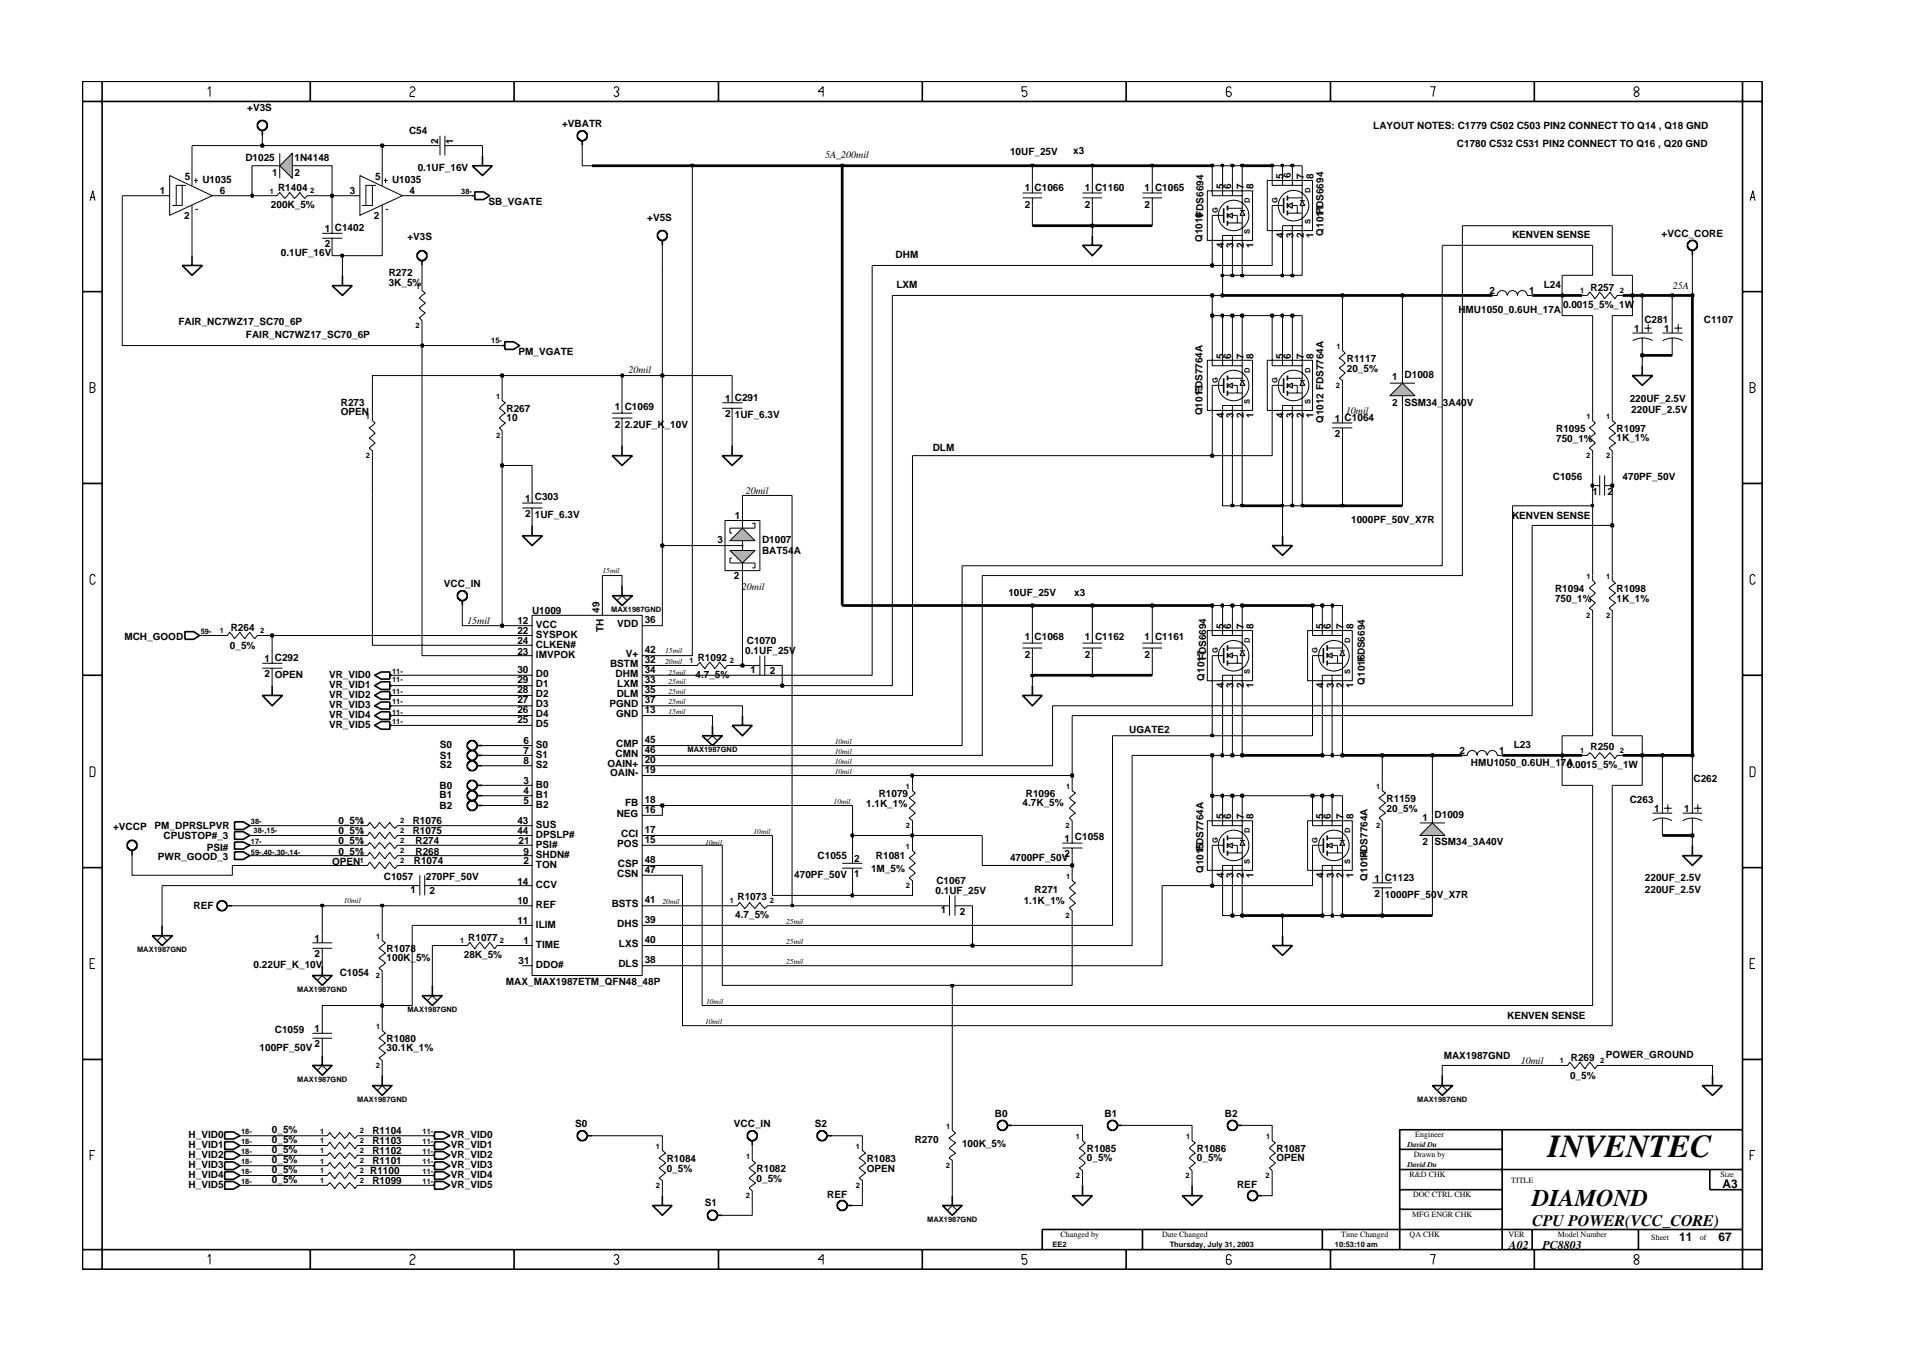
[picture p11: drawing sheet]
<svg xmlns="http://www.w3.org/2000/svg" width="297mm" height="210mm" viewBox="0 0 297 210" stroke-linecap="round" stroke-linejoin="round" font-family="sans-serif">
<defs><g id="words">
<text font-size="5" x="240.5" y="179.7">INVENTEC</text>
<text font-size="3.7" x="238" y="187.3">DIAMOND</text>
<text font-size="2.5" x="238" y="190.4">CPU POWER(VCC_CORE)</text>
<g font-size="1.9">
<text x="267.6" y="184.6">A3</text>
<text x="234.4" y="194.1">A02</text>
<text x="239.6" y="194.1">PC8803</text>
<text x="260.9" y="192.9">11</text>
<text x="267" y="192.9">67</text>
</g>
<g font-size="1.6">
<text x="38.4" y="17.2">+V3S</text>
<text x="63.6" y="20.9">C54</text>
<text x="68.1" y="22.3" transform="rotate(-90 68.1 22.3)">2</text>
<text x="70.4" y="22.3" transform="rotate(-90 70.4 22.3)">1</text>
<text x="87.3" y="19.7">+VBATR</text>
<text x="166.7" y="24">x3</text>
<text x="213.4" y="20.1">LAYOUT NOTES: C1779 C502 C503 PIN2 CONNECT TO Q14 , Q18 GND</text>
<text x="226.3" y="22.8">C1780 C532 C531 PIN2 CONNECT TO Q16 , Q20 GND</text>
<text x="28.7" y="28">5</text>
<text x="31.4" y="28.5">U1035</text>
<text x="38.1" y="24.9">D1025</text>
<text x="42.3" y="27.3">1</text>
<text x="43.2" y="29.6">R1404</text>
<text x="45.7" y="24.9">1N4148</text>
<text x="45.7" y="27.3">2</text>
<text x="58.3" y="28">5</text>
<text x="60.9" y="28.5">U1035</text>
<text x="64.9" y="26.6">0.1UF_16V</text>
<text x="128.2" y="24.5">5A_200mil</text>
<text x="156.9" y="24.1">10UF_25V</text>
<text x="159.2" y="29.6">1 C1066</text>
<text x="168.5" y="29.6">1 C1160</text>
<text x="177.8" y="29.6">1 C1065</text>
<text x="190.1" y="29.4" transform="rotate(-90 190.1 29.4)">5</text>
<text x="191.2" y="29.3" transform="rotate(-90 191.2 29.3)">6</text>
<text x="193.2" y="29.4" transform="rotate(-90 193.2 29.4)">7</text>
<text x="194.8" y="29.4" transform="rotate(-90 194.8 29.4)">8</text>
<text x="199.4" y="27.9" transform="rotate(-90 199.4 27.9)">5</text>
<text x="200.6" y="27.7" transform="rotate(-90 200.6 27.7)">6</text>
<text x="202.6" y="27.9" transform="rotate(-90 202.6 27.9)">7</text>
<text x="204.1" y="27.9" transform="rotate(-90 204.1 27.9)">8</text>
<text x="24.8" y="30.2">1</text>
<text x="28.6" y="34.1">2</text>
<text x="34.1" y="30.2">6</text>
<text x="42.1" y="32.4">200K_5%</text>
<text x="50.5" y="36">1 C1402</text>
<text x="54.4" y="30.2">3</text>
<text x="58.1" y="34">2</text>
<text x="63.6" y="30.2">4</text>
<text x="75.9" y="31.9">SB_VGATE</text>
<text x="100.6" y="34.3">+V5S</text>
<text x="159.2" y="32.4">2</text>
<text x="168.5" y="32.4">2</text>
<text x="177.8" y="32.4">2</text>
<text x="187" y="33.7" transform="rotate(-90 187 33.7)">FDS6694</text>
<text x="205.6" y="33.3" transform="rotate(-90 205.6 33.3)">FDS6694</text>
<text x="43.6" y="39.7">0.1UF_16V</text>
<text x="50.5" y="38.4">2</text>
<text x="63.3" y="37.3">+V3S</text>
<text x="139.1" y="40">DHM</text>
<text x="186.8" y="37.6" transform="rotate(-90 186.8 37.6)">Q1010</text>
<text x="190.1" y="38.5" transform="rotate(-90 190.1 38.5)">4</text>
<text x="191.6" y="38.5" transform="rotate(-90 191.6 38.5)">3</text>
<text x="193.2" y="38.5" transform="rotate(-90 193.2 38.5)">2</text>
<text x="194.8" y="38.5" transform="rotate(-90 194.8 38.5)">1</text>
<text x="199.4" y="37" transform="rotate(-90 199.4 37)">4</text>
<text x="200.9" y="37" transform="rotate(-90 200.9 37)">3</text>
<text x="202.6" y="37" transform="rotate(-90 202.6 37)">2</text>
<text x="204.1" y="37" transform="rotate(-90 204.1 37)">1</text>
<text x="205.6" y="36.6" transform="rotate(-90 205.6 36.6)">Q1011</text>
<text x="234.9" y="37">KENVEN SENSE</text>
<text x="258.1" y="36.8">+VCC_CORE</text>
<text x="60.4" y="42.9">R272</text>
<text x="60.4" y="44.4">3K_5%</text>
<text x="139.3" y="44.8">LXM</text>
<text x="231.4" y="45.7">2</text>
<text x="237.6" y="45.7">1</text>
<text x="239.8" y="44.7">L24</text>
<text x="242.8" y="47.9">0.0015_5%_1W</text>
<text x="247.1" y="45.1">R257</text>
<text x="259.9" y="44.9">25A</text>
<text x="27.7" y="50.6">FAIR_NC7WZ17_SC70_6P</text>
<text x="38.2" y="52.5">FAIR_NC7WZ17_SC70_6P</text>
<text x="226.6" y="48.6">HMU1050_0.6UH_17A</text>
<text x="253.9" y="51.6">1</text>
<text x="255.5" y="50.1">C281</text>
<text x="258.5" y="51.6">1</text>
<text x="264.7" y="50.2">C1107</text>
<text x="80.5" y="55.2">PM_VGATE</text>
<text x="97.7" y="57.9">20mil</text>
<text x="190.1" y="55.8" transform="rotate(-90 190.1 55.8)">5</text>
<text x="191.2" y="55.7" transform="rotate(-90 191.2 55.7)">6</text>
<text x="193.2" y="55.8" transform="rotate(-90 193.2 55.8)">7</text>
<text x="194.8" y="55.8" transform="rotate(-90 194.8 55.8)">8</text>
<text x="199.4" y="55.8" transform="rotate(-90 199.4 55.8)">5</text>
<text x="200.6" y="55.7" transform="rotate(-90 200.6 55.7)">6</text>
<text x="202.6" y="55.8" transform="rotate(-90 202.6 55.8)">7</text>
<text x="204.1" y="55.8" transform="rotate(-90 204.1 55.8)">8</text>
<text x="209.2" y="56.2">R1117</text>
<text x="209.2" y="57.8">20_5%</text>
<text x="216.3" y="59.1">1 D1008</text>
<text x="52.9" y="64.5">OPEN</text>
<text x="52.9" y="63.1">R273</text>
<text x="78.7" y="64">R267</text>
<text x="78.7" y="65.5">10</text>
<text x="95.5" y="63.8">1 C1069</text>
<text x="112.6" y="62.4">1 C291</text>
<text x="112.6" y="64.8">2</text>
<text x="114.2" y="65">1UF_6.3V</text>
<text x="186.8" y="64.5" transform="rotate(-90 186.8 64.5)">Q1013</text>
<text x="186.8" y="61.3" transform="rotate(-90 186.8 61.3)">FDS7764A</text>
<text x="190.1" y="65" transform="rotate(-90 190.1 65)">4</text>
<text x="191.6" y="65" transform="rotate(-90 191.6 65)">3</text>
<text x="193.2" y="65" transform="rotate(-90 193.2 65)">2</text>
<text x="194.8" y="65" transform="rotate(-90 194.8 65)">1</text>
<text x="199.4" y="65" transform="rotate(-90 199.4 65)">4</text>
<text x="200.9" y="65" transform="rotate(-90 200.9 65)">3</text>
<text x="202.6" y="65" transform="rotate(-90 202.6 65)">2</text>
<text x="204.1" y="65" transform="rotate(-90 204.1 65)">1</text>
<text x="205.6" y="65.7" transform="rotate(-90 205.6 65.7)">Q1012 FDS7764A</text>
<text x="207.4" y="65.5">1 C1064</text>
<text x="209.1" y="64.3">10mil</text>
<text x="216.3" y="63">2 SSM34_3A40V</text>
<text x="253.2" y="62.4">220UF_2.5V</text>
<text x="253.4" y="64.2">220UF_2.5V</text>
<text x="95.5" y="66.5">2</text>
<text x="97.1" y="66.5">2.2UF_K_10V</text>
<text x="144.9" y="70">DLM</text>
<text x="207.4" y="67.8">2</text>
<text x="241.8" y="68.7">750_1%</text>
<text x="241.8" y="67.2">R1095</text>
<text x="251.1" y="67.1">R1097</text>
<text x="251.1" y="68.6">1K_1%</text>
<text x="81.6" y="78">1 C303</text>
<text x="115.9" y="76.7">20mil</text>
<text x="241.2" y="74.6">C1056</text>
<text x="247.4" y="77">1</text>
<text x="249.7" y="77">2</text>
<text x="252.1" y="74.6">470PF_50V</text>
<text x="81.6" y="80.3">2</text>
<text x="83.1" y="80.4">1UF_6.3V</text>
<text x="114.2" y="80.6">1</text>
<text x="209.9" y="81.3">1000PF_50V_X7R</text>
<text x="234.9" y="80.7">KENVEN SENSE</text>
<text x="111.4" y="84.3">3</text>
<text x="118.4" y="86.1">BAT54A</text>
<text x="118.4" y="84.3">D1007</text>
<text x="69" y="91.2">VCC_IN</text>
<text x="82.7" y="95.4">U1009</text>
<text x="93.1" y="95.2" transform="rotate(-90 93.1 95.2)">49</text>
<text x="114" y="90">2</text>
<text x="115.3" y="91.7">20mil</text>
<text x="156.7" y="92.6">10UF_25V</text>
<text x="166.9" y="92.5">x3</text>
<text x="241.6" y="92">R1094</text>
<text x="241.6" y="93.5">750_1%</text>
<text x="251.1" y="93.5">1K_1%</text>
<text x="251.1" y="92">R1098</text>
<text x="19.3" y="99.5">MCH_GOOD</text>
<text x="35.7" y="100.8">0_5%</text>
<text x="35.8" y="98">R264</text>
<text x="72.6" y="97">15mil</text>
<text x="80.4" y="97">12</text>
<text x="80.4" y="98.6">22</text>
<text x="80.4" y="101.7">23</text>
<text x="80.4" y="100.1">24</text>
<text x="83.3" y="97.5">VCC</text>
<text x="83.3" y="99.1">SYSPOK</text>
<text x="83.3" y="100.7">CLKEN#</text>
<text x="93.7" y="98.3" transform="rotate(-90 93.7 98.3)">TH</text>
<text x="95.9" y="97.4">VDD</text>
<text x="100.2" y="101.4">42</text>
<text x="100.2" y="96.7">36</text>
<text x="115.8" y="101.7">0.1UF_25V</text>
<text x="116" y="100">C1070</text>
<text x="159.2" y="99.5">1 C1068</text>
<text x="168.5" y="99.5">1 C1162</text>
<text x="177.8" y="99.5">1 C1161</text>
<text x="190.1" y="97.8" transform="rotate(-90 190.1 97.8)">5</text>
<text x="191.2" y="97.7" transform="rotate(-90 191.2 97.7)">6</text>
<text x="193.2" y="97.8" transform="rotate(-90 193.2 97.8)">7</text>
<text x="194.8" y="97.8" transform="rotate(-90 194.8 97.8)">8</text>
<text x="205.6" y="97.8" transform="rotate(-90 205.6 97.8)">5</text>
<text x="206.7" y="97.7" transform="rotate(-90 206.7 97.7)">6</text>
<text x="208.7" y="97.8" transform="rotate(-90 208.7 97.8)">7</text>
<text x="210.3" y="97.8" transform="rotate(-90 210.3 97.8)">8</text>
<text x="41.1" y="102.8">1 C292</text>
<text x="41.1" y="105.2">2 OPEN</text>
<text x="51.1" y="105.3">VR_VID0</text>
<text x="51.1" y="106.9">VR_VID1</text>
<text x="80.4" y="104.5">30</text>
<text x="80.4" y="106.1">29</text>
<text x="80.4" y="107.7">28</text>
<text x="83.3" y="102.3">IMVPOK</text>
<text x="83.3" y="105.1">D0</text>
<text x="83.3" y="106.7">D1</text>
<text x="94.8" y="103.6">BSTM</text>
<text x="95.6" y="105.1">DHM</text>
<text x="95.9" y="106.7">LXM</text>
<text x="97.2" y="102">V+</text>
<text x="100.2" y="104.5">34</text>
<text x="100.2" y="107.7">35</text>
<text x="100.2" y="106.1">33</text>
<text x="100.2" y="103">32</text>
<text x="108.1" y="105.3">4.7_5%</text>
<text x="108.4" y="102.6">R1092</text>
<text x="116.6" y="104.5">1</text>
<text x="119.6" y="104.7">2</text>
<text x="159.2" y="102.2">2</text>
<text x="168.5" y="102.2">2</text>
<text x="177.8" y="102.2">2</text>
<text x="187.1" y="105.8" transform="rotate(-90 187.1 105.8)">Q1017</text>
<text x="187.4" y="102.6" transform="rotate(-90 187.4 102.6)">FDS6694</text>
<text x="190.1" y="106.9" transform="rotate(-90 190.1 106.9)">4</text>
<text x="191.6" y="106.9" transform="rotate(-90 191.6 106.9)">3</text>
<text x="193.2" y="106.9" transform="rotate(-90 193.2 106.9)">2</text>
<text x="194.8" y="106.9" transform="rotate(-90 194.8 106.9)">1</text>
<text x="205.6" y="106.9" transform="rotate(-90 205.6 106.9)">4</text>
<text x="207.2" y="106.9" transform="rotate(-90 207.2 106.9)">3</text>
<text x="208.7" y="106.9" transform="rotate(-90 208.7 106.9)">2</text>
<text x="210.3" y="106.9" transform="rotate(-90 210.3 106.9)">1</text>
<text x="212" y="106.4" transform="rotate(-90 212 106.4)">Q1016</text>
<text x="212" y="102.8" transform="rotate(-90 212 102.8)">FDS6694</text>
<text x="51.1" y="108.5">VR_VID2</text>
<text x="51.1" y="110">VR_VID3</text>
<text x="51.1" y="111.6">VR_VID4</text>
<text x="51.1" y="113.1">VR_VID5</text>
<text x="80.4" y="109.2">27</text>
<text x="80.4" y="110.8">26</text>
<text x="80.4" y="112.3">25</text>
<text x="83.3" y="108.3">D2</text>
<text x="83.3" y="109.8">D3</text>
<text x="83.3" y="111.3">D4</text>
<text x="83.3" y="112.9">D5</text>
<text x="94.7" y="109.8">PGND</text>
<text x="95.7" y="111.3">GND</text>
<text x="95.8" y="108.3">DLM</text>
<text x="100.2" y="109.2">37</text>
<text x="100.2" y="110.8">13</text>
<text x="175.4" y="113.9">UGATE2</text>
<text x="68.3" y="117.9">S1</text>
<text x="68.3" y="119.3">S2</text>
<text x="68.3" y="116.2">S0</text>
<text x="81.3" y="115.7">6</text>
<text x="81.3" y="117.2">7</text>
<text x="81.3" y="118.7">8</text>
<text x="83.3" y="116.2">S0</text>
<text x="83.3" y="117.8">S1</text>
<text x="83.3" y="119.3">S2</text>
<text x="94.4" y="119.1">OAIN+</text>
<text x="95.6" y="117.6">CMN</text>
<text x="95.7" y="116">CMP</text>
<text x="100.2" y="118.5">20</text>
<text x="100.2" y="115.5">45</text>
<text x="100.2" y="117">46</text>
<text x="226.7" y="117.2">2</text>
<text x="228.5" y="119">HMU1050_0.6UH_17A</text>
<text x="232.9" y="117.2">1</text>
<text x="235.2" y="116.3">L23</text>
<text x="243.4" y="119.3">0.0015_5%_1W</text>
<text x="247.1" y="116.6">R250</text>
<text x="68.3" y="123.9">B1</text>
<text x="68.3" y="125.7">B2</text>
<text x="68.3" y="122.6">B0</text>
<text x="81.3" y="121.8">3</text>
<text x="81.3" y="123.4">4</text>
<text x="81.3" y="125">5</text>
<text x="83.3" y="122.4">B0</text>
<text x="83.3" y="123.9">B1</text>
<text x="83.3" y="125.6">B2</text>
<text x="94.8" y="120.6">OAIN-</text>
<text x="97.1" y="125.3">FB</text>
<text x="100.2" y="120.1">19</text>
<text x="100.2" y="124.8">18</text>
<text x="134.6" y="125.3">1.1K_1%</text>
<text x="136.5" y="123.8">R1079</text>
<text x="158.9" y="125.2">4.7K_5%</text>
<text x="159.4" y="123.8">R1096</text>
<text x="215.4" y="124.6">R1159</text>
<text x="253.2" y="124.7">C263</text>
<text x="263.1" y="121.4">C262</text>
<text x="17.6" y="129">+VCCP</text>
<text x="24" y="128.9">PM_DPRSLPVR</text>
<text x="25.4" y="130.4">CPUSTOP#_3</text>
<text x="52.6" y="131.2">0_5%</text>
<text x="52.6" y="128">0_5%</text>
<text x="52.6" y="129.6">0_5%</text>
<text x="64.1" y="128">R1076</text>
<text x="64.1" y="129.6">R1075</text>
<text x="64.6" y="131.2">R274</text>
<text x="80.4" y="128">43</text>
<text x="80.4" y="129.6">44</text>
<text x="80.5" y="131.2">21</text>
<text x="83.3" y="131.7">PSI#</text>
<text x="83.3" y="128.6">SUS</text>
<text x="83.3" y="130.2">DPSLP#</text>
<text x="95.8" y="126.9">NEG</text>
<text x="95.9" y="131.6">POS</text>
<text x="96.5" y="130">CCI</text>
<text x="100.2" y="130.9">15</text>
<text x="100.2" y="126.3">16</text>
<text x="100.2" y="129.4">17</text>
<text x="165.4" y="130.8">1 C1058</text>
<text x="190.1" y="127.3" transform="rotate(-90 190.1 127.3)">5</text>
<text x="191.2" y="127.2" transform="rotate(-90 191.2 127.2)">6</text>
<text x="193.2" y="127.3" transform="rotate(-90 193.2 127.3)">7</text>
<text x="194.8" y="127.3" transform="rotate(-90 194.8 127.3)">8</text>
<text x="205.6" y="127.3" transform="rotate(-90 205.6 127.3)">5</text>
<text x="206.7" y="127.2" transform="rotate(-90 206.7 127.2)">6</text>
<text x="208.7" y="127.3" transform="rotate(-90 208.7 127.3)">7</text>
<text x="210.3" y="127.3" transform="rotate(-90 210.3 127.3)">8</text>
<text x="215.4" y="126.1">20_5%</text>
<text x="221" y="131.3">2 SSM34_3A40V</text>
<text x="221" y="127.5">1</text>
<text x="222.9" y="127.1">D1009</text>
<text x="257" y="126.2">1</text>
<text x="261.6" y="126.2">1</text>
<text x="24.5" y="133.7">PWR_GOOD_3</text>
<text x="32.1" y="132.2">PSI#</text>
<text x="51.6" y="134.5">OPEN</text>
<text x="52.6" y="132.8">0_5%</text>
<text x="59.6" y="136.8">C1057</text>
<text x="64.3" y="134.3">R1074</text>
<text x="64.6" y="132.8">R268</text>
<text x="66.2" y="136.8">270PF_50V</text>
<text x="80.4" y="137.4">14</text>
<text x="81.3" y="134.3">2</text>
<text x="81.3" y="132.8">9</text>
<text x="83.3" y="134.9">TON</text>
<text x="83.3" y="133.3">SHDN#</text>
<text x="83.3" y="138">CCV</text>
<text x="95.9" y="136.2">CSN</text>
<text x="96" y="134.7">CSP</text>
<text x="100.2" y="135.6">47</text>
<text x="100.2" y="134.1">48</text>
<text x="123.4" y="136.4">470PF_50V</text>
<text x="127" y="133.5">C1055</text>
<text x="132.7" y="136.2">1</text>
<text x="132.7" y="133.9">2</text>
<text x="135.3" y="135.5">1M_5%</text>
<text x="136.1" y="133.5">R1081</text>
<text x="145.5" y="137.4">C1067</text>
<text x="156.9" y="133.7">4700PF_50V</text>
<text x="165.4" y="133.1">2</text>
<text x="187" y="135.7" transform="rotate(-90 187 135.7)">Q1015</text>
<text x="187" y="132.3" transform="rotate(-90 187 132.3)">FDS7764A</text>
<text x="190.1" y="136.4" transform="rotate(-90 190.1 136.4)">4</text>
<text x="191.6" y="136.4" transform="rotate(-90 191.6 136.4)">3</text>
<text x="193.2" y="136.4" transform="rotate(-90 193.2 136.4)">2</text>
<text x="194.8" y="136.4" transform="rotate(-90 194.8 136.4)">1</text>
<text x="205.6" y="136.4" transform="rotate(-90 205.6 136.4)">4</text>
<text x="207.2" y="136.4" transform="rotate(-90 207.2 136.4)">3</text>
<text x="208.7" y="136.4" transform="rotate(-90 208.7 136.4)">2</text>
<text x="210.3" y="136.4" transform="rotate(-90 210.3 136.4)">1</text>
<text x="212.5" y="136.8" transform="rotate(-90 212.5 136.8)">Q1014</text>
<text x="212.5" y="133.3" transform="rotate(-90 212.5 133.3)">FDS7764A</text>
<text x="213.6" y="137">1 C1123</text>
<text x="255.6" y="136.8">220UF_2.5V</text>
<text x="30.1" y="141.3">REF</text>
<text x="63.8" y="138.7">1</text>
<text x="66.7" y="139">2</text>
<text x="80.4" y="140.5">10</text>
<text x="80.4" y="143.6">11</text>
<text x="83.3" y="141">REF</text>
<text x="95" y="140.9">BSTS</text>
<text x="100.2" y="143.4">39</text>
<text x="100.2" y="140.3">41</text>
<text x="114.2" y="142.6">4.7_5%</text>
<text x="114.6" y="139.9">R1073</text>
<text x="145.3" y="138.9">0.1UF_25V</text>
<text x="146.1" y="141.9">1</text>
<text x="149.1" y="142.1">2</text>
<text x="159" y="140.5">1.1K_1%</text>
<text x="160.7" y="138.8">R271</text>
<text x="213.6" y="139.3">2</text>
<text x="215.2" y="139.5">1000PF_50V_X7R</text>
<text x="255.6" y="138.8">220UF_2.5V</text>
<text x="48.9" y="146.3">1</text>
<text x="48.9" y="148.7">2</text>
<text x="60.1" y="147.8">R1078</text>
<text x="60.1" y="149.4">100K_5%</text>
<text x="72.1" y="148.9">28K_5%</text>
<text x="72.8" y="146.1">R1077</text>
<text x="80.5" y="149.8">31</text>
<text x="81.3" y="146.7">1</text>
<text x="83.3" y="147.3">TIME</text>
<text x="83.3" y="144.2">ILIM</text>
<text x="95.9" y="144">DHS</text>
<text x="96.2" y="147.1">LXS</text>
<text x="100.2" y="149.6">38</text>
<text x="100.2" y="146.5">40</text>
<text x="39.4" y="150.4">0.22UF_K_10V</text>
<text x="52.8" y="151.6">C1054</text>
<text x="78.6" y="153.1">MAX_MAX1987ETM_QFN48_48P</text>
<text x="83.3" y="150.4">DDO#</text>
<text x="96.1" y="150.2">DLS</text>
<text x="42.7" y="160.5">C1059</text>
<text x="48.9" y="160.3">1</text>
<text x="60.1" y="161.9">R1080</text>
<text x="234.1" y="158.3">KENVEN SENSE</text>
<text x="40.3" y="163.3">100PF_50V</text>
<text x="48.9" y="162.7">2</text>
<text x="60.1" y="163.3">30.1K_1%</text>
<text x="224.3" y="164.6">MAX1987GND</text>
<text x="236.3" y="165.3">10mil</text>
<text x="243.9" y="167.6">0_5%</text>
<text x="244" y="164.9">R269</text>
<text x="249.5" y="164.4">POWER_GROUND</text>
<text x="154.6" y="173.5">B0</text>
<text x="171.6" y="173.5">B1</text>
<text x="190.3" y="173.5">B2</text>
<text x="29.3" y="178.4">H_VID1</text>
<text x="29.3" y="179.9">H_VID2</text>
<text x="29.3" y="176.8">H_VID0</text>
<text x="42.2" y="176">0_5%</text>
<text x="42.2" y="179.2">0_5%</text>
<text x="42.2" y="177.6">0_5%</text>
<text x="57.9" y="176.2">R1104</text>
<text x="57.9" y="179.3">R1102</text>
<text x="57.9" y="177.8">R1103</text>
<text x="70" y="179.9">VR_VID2</text>
<text x="70" y="176.8">VR_VID0</text>
<text x="70" y="178.4">VR_VID1</text>
<text x="89.3" y="175.1">S0</text>
<text x="114" y="175.1">VCC_IN</text>
<text x="126.6" y="175.1">S2</text>
<text x="142.1" y="177.6">R270</text>
<text x="149.5" y="178.2">100K_5%</text>
<text x="168.9" y="178.9">R1085</text>
<text x="186" y="178.9">R1086</text>
<text x="198.3" y="178.9">R1087</text>
<text x="29.3" y="181.4">H_VID3</text>
<text x="29.3" y="183">H_VID4</text>
<text x="29.3" y="184.6">H_VID5</text>
<text x="42.2" y="180.7">0_5%</text>
<text x="42.2" y="183.8">0_5%</text>
<text x="42.2" y="182.2">0_5%</text>
<text x="57.5" y="182.5">R1100</text>
<text x="57.9" y="180.9">R1101</text>
<text x="57.9" y="184">R1099</text>
<text x="70" y="181.4">VR_VID3</text>
<text x="70" y="183">VR_VID4</text>
<text x="70" y="184.6">VR_VID5</text>
<text x="103.6" y="182">0_5%</text>
<text x="103.6" y="180.5">R1084</text>
<text x="117.5" y="183.6">0_5%</text>
<text x="117.5" y="182">R1082</text>
<text x="134.6" y="182">OPEN</text>
<text x="134.6" y="180.5">R1083</text>
<text x="168.9" y="180.4">0_5%</text>
<text x="186" y="180.4">0_5%</text>
<text x="192.2" y="184.6">REF</text>
<text x="198.3" y="180.4">OPEN</text>
<text x="109.5" y="187.4">S1</text>
<text x="128.5" y="186.1">REF</text>
</g>
<g font-size="1.2">
<text x="48.2" y="30">2</text>
<text x="203.6" y="30" transform="rotate(-90 203.6 30)">D</text>
<text x="41.9" y="30.1">1</text>
<text x="71.7" y="30.1">38-</text>
<text x="189.2" y="33.1" transform="rotate(-90 189.2 33.1)">G</text>
<text x="194.2" y="31.5" transform="rotate(-90 194.2 31.5)">D</text>
<text x="198.5" y="31.5" transform="rotate(-90 198.5 31.5)">G</text>
<text x="203.6" y="34.8" transform="rotate(-90 203.6 34.8)">S</text>
<text x="194.2" y="36.4" transform="rotate(-90 194.2 36.4)">S</text>
<text x="64.6" y="44.9">1</text>
<text x="245.5" y="45.6">1</text>
<text x="251.7" y="45.6">2</text>
<text x="64.5" y="51">2</text>
<text x="76.3" y="53.4">15-</text>
<text x="189.2" y="59.5" transform="rotate(-90 189.2 59.5)">G</text>
<text x="194.2" y="57.9" transform="rotate(-90 194.2 57.9)">D</text>
<text x="198.5" y="59.5" transform="rotate(-90 198.5 59.5)">G</text>
<text x="203.6" y="57.9" transform="rotate(-90 203.6 57.9)">D</text>
<text x="207.6" y="54.2">1</text>
<text x="56.8" y="65.1">1</text>
<text x="77.1" y="62">1</text>
<text x="194.2" y="62.8" transform="rotate(-90 194.2 62.8)">S</text>
<text x="203.6" y="62.8" transform="rotate(-90 203.6 62.8)">S</text>
<text x="207.5" y="60.3">2</text>
<text x="246.5" y="65.1">1</text>
<text x="249.5" y="65.1">1</text>
<text x="56.8" y="71.1">2</text>
<text x="77.1" y="68.1">2</text>
<text x="246.4" y="71.1">2</text>
<text x="249.5" y="71.1">2</text>
<text x="93.6" y="89">15mil</text>
<text x="246.5" y="89.9">1</text>
<text x="249.5" y="89.9">1</text>
<text x="94.9" y="95.1">MAX1987GND</text>
<text x="31.2" y="98.6">59-</text>
<text x="34.1" y="98.4">1</text>
<text x="40.4" y="98.4">2</text>
<text x="103.3" y="101.5">15mil</text>
<text x="189.2" y="101.4" transform="rotate(-90 189.2 101.4)">G</text>
<text x="194.2" y="99.9" transform="rotate(-90 194.2 99.9)">D</text>
<text x="204.7" y="101.4" transform="rotate(-90 204.7 101.4)">G</text>
<text x="209.8" y="99.9" transform="rotate(-90 209.8 99.9)">D</text>
<text x="246.4" y="96">2</text>
<text x="249.5" y="96">2</text>
<text x="60.9" y="107.9">11-</text>
<text x="60.9" y="106">11-</text>
<text x="60.9" y="104.7">11-</text>
<text x="103.3" y="103.2">20mil</text>
<text x="103.9" y="104.8">25mil</text>
<text x="103.9" y="106.3">25mil</text>
<text x="103.9" y="107.8">25mil</text>
<text x="107.1" y="103.1">1</text>
<text x="113.4" y="103.1">2</text>
<text x="194.2" y="104.7" transform="rotate(-90 194.2 104.7)">S</text>
<text x="209.8" y="104.7" transform="rotate(-90 209.8 104.7)">S</text>
<text x="60.9" y="109.4">11-</text>
<text x="60.9" y="111">11-</text>
<text x="60.9" y="112.5">11-</text>
<text x="103.9" y="109.5">25mil</text>
<text x="103.9" y="111">15mil</text>
<text x="106.8" y="116.9">MAX1987GND</text>
<text x="129.7" y="115.6">10mil</text>
<text x="129.7" y="118.8">10mil</text>
<text x="129.7" y="117.2">10mil</text>
<text x="245.5" y="117">1</text>
<text x="251.7" y="117">2</text>
<text x="129.5" y="124.9">10mil</text>
<text x="129.7" y="120.3">10mil</text>
<text x="140.7" y="122.6">1</text>
<text x="165.6" y="122.6">1</text>
<text x="213.8" y="122.6">1</text>
<text x="39" y="131.2">17-</text>
<text x="39" y="128">38-</text>
<text x="39.4" y="129.5">38-,15-</text>
<text x="55.9" y="131">1</text>
<text x="55.9" y="127.9">1</text>
<text x="55.9" y="129.5">1</text>
<text x="62.2" y="131">2</text>
<text x="62.2" y="127.9">2</text>
<text x="62.2" y="129.5">2</text>
<text x="109.5" y="131.2">10mil</text>
<text x="117.1" y="129.6">10mil</text>
<text x="140.7" y="128.6">2</text>
<text x="140.7" y="131.9">1</text>
<text x="165.6" y="128.6">2</text>
<text x="189.2" y="131" transform="rotate(-90 189.2 131)">G</text>
<text x="194.2" y="129.5" transform="rotate(-90 194.2 129.5)">D</text>
<text x="204.7" y="131" transform="rotate(-90 204.7 131)">G</text>
<text x="209.8" y="129.5" transform="rotate(-90 209.8 129.5)">D</text>
<text x="213.8" y="128.6">2</text>
<text x="39" y="132.8">59-,40-,30-,14-</text>
<text x="55.9" y="134.1">1</text>
<text x="55.9" y="132.6">1</text>
<text x="62.2" y="134.1">2</text>
<text x="62.2" y="132.5">2</text>
<text x="140.7" y="137.9">2</text>
<text x="165.6" y="136.6">1</text>
<text x="194.2" y="134.3" transform="rotate(-90 194.2 134.3)">S</text>
<text x="209.8" y="134.3" transform="rotate(-90 209.8 134.3)">S</text>
<text x="53.4" y="140.3">10mil</text>
<text x="102.9" y="140.5">20mil</text>
<text x="113.4" y="140.3">1</text>
<text x="119.6" y="140.3">2</text>
<text x="122.1" y="143.6">25mil</text>
<text x="165.6" y="142.6">2</text>
<text x="21.3" y="147.9">MAX1987GND</text>
<text x="58.4" y="145.9">1</text>
<text x="71.5" y="146.6">1</text>
<text x="77.7" y="146.5">2</text>
<text x="122.1" y="146.7">25mil</text>
<text x="122.1" y="149.8">25mil</text>
<text x="46.2" y="154.2">MAX1987GND</text>
<text x="58.4" y="152">2</text>
<text x="58.4" y="159.9">1</text>
<text x="63.3" y="157.2">MAX1987GND</text>
<text x="109.5" y="159.2">10mil</text>
<text x="109.7" y="156">10mil</text>
<text x="58.4" y="166">2</text>
<text x="242.3" y="165.2">1</text>
<text x="248.6" y="165.2">2</text>
<text x="46.2" y="168.2">MAX1987GND</text>
<text x="55.5" y="171.2">MAX1987GND</text>
<text x="220.2" y="171.2">MAX1987GND</text>
<text x="37.5" y="179.3">18-</text>
<text x="37.5" y="176.2">18-</text>
<text x="37.5" y="177.8">18-</text>
<text x="49.7" y="177.6">1</text>
<text x="49.7" y="176.1">1</text>
<text x="49.7" y="179.2">1</text>
<text x="55.9" y="177.6">2</text>
<text x="55.9" y="176">2</text>
<text x="55.9" y="179.2">2</text>
<text x="65.7" y="176.2">11-</text>
<text x="65.7" y="177.8">11-</text>
<text x="65.7" y="179.3">11-</text>
<text x="101.9" y="178.5">1</text>
<text x="133" y="178.5">1</text>
<text x="147" y="175.4">1</text>
<text x="167.2" y="177">1</text>
<text x="184.3" y="177">1</text>
<text x="196.7" y="177">1</text>
<text x="218.6" y="178.2">David Du</text>
<text x="219.6" y="179.8">Drawn by</text>
<text x="219.9" y="176.7">Engineer</text>
<text x="37.5" y="184">18-</text>
<text x="37.5" y="182.5">18-</text>
<text x="37.5" y="180.9">18-</text>
<text x="49.7" y="180.8">1</text>
<text x="49.7" y="182.3">1</text>
<text x="49.7" y="183.8">1</text>
<text x="55.9" y="180.7">2</text>
<text x="55.9" y="182.2">2</text>
<text x="55.9" y="183.8">2</text>
<text x="65.7" y="180.9">11-</text>
<text x="65.7" y="184">11-</text>
<text x="65.7" y="182.5">11-</text>
<text x="101.9" y="184.6">2</text>
<text x="115.9" y="180.1">1</text>
<text x="133" y="184.6">2</text>
<text x="146.9" y="181.5">2</text>
<text x="167.2" y="183.1">2</text>
<text x="184.2" y="183.1">2</text>
<text x="196.6" y="183.1">2</text>
<text x="218.6" y="181.3">David Du</text>
<text x="219" y="182.9">R&amp;D CHK</text>
<text x="234.8" y="183.8">TITLE</text>
<text x="267.3" y="182.9">Size</text>
<text x="115.9" y="186.1">2</text>
<text x="144.1" y="189.9">MAX1987GND</text>
<text x="219.4" y="189.2">MFG ENGR CHK</text>
<text x="219.5" y="186">DOC CTRL CHK</text>
<text x="163.5" y="193.7">EE2</text>
<text x="164.8" y="192.2">Changed by</text>
<text x="180.6" y="192.2">Date Changed</text>
<text x="181.7" y="193.7">Thursday, July 31, 2003</text>
<text x="207.4" y="193.7">10:53:10 am</text>
<text x="208.4" y="192.2">Time Changed</text>
<text x="219" y="192.2">QA CHK</text>
<text x="234.3" y="192.2">VER</text>
<text x="242" y="192.2">Model Number</text>
<text x="256.5" y="192.7">Sheet</text>
<text x="264.1" y="192.7">of</text>
</g>
</g></defs>
<path d="M102.5 35.9l.7-.1 .4 .4 .1 .6-.4 .5-.7 .1-.4-.4-.1-.7zM102.9 37.4v.7M78 53.7h.4M78.4 53.1h1.4l.9 .6-.9 .6h-1.4zM190.1 58.8v2.3M253.6 58.3h3.1l-1.6 1.6zM255.1 56.8v1.5" fill="none" stroke="#000" stroke-width=".25"/>
<path d="M188.3 59.9h1.8M116.9 103.4h1.2M118.1 101.9v3M118.8 103.4h1.2M118.8 101.9v3M56.2 128.3h.9l.3-.5 .8 .9 .8-.9 .8 .9 .8-.9 .7 .9 .5-.4h.7" fill="none" stroke="#000" stroke-width=".16"/>
<path d="M193 59.1l.4 .8h-.8z" fill-rule="evenodd" fill="#b3b3b3" stroke="#000" stroke-width=".16"/>
<path d="M192.6 59.1h.8" fill="none" stroke="#000" stroke-width=".16"/>
<path d="M190.7 59.9l.8-.4v.8z" fill-rule="evenodd" fill="#b3b3b3" stroke="#000" stroke-width=".16"/>
<g fill="none" stroke="#000" stroke-width=".25">
<path d="M262.4 37.5h.1a.55 .55 0 0 1 .9 .1l.3 .3-.1 .6-.4 .4h-.5l-.5-.5v-.5zM262.9 39v.7M190.7 58.3v.8M190.7 59.5v.8M112.2 70.8h3.1l-1.6 1.5zM113.7 69.2v1.6M190.7 60.7v.8M28.7 98.1h1.4l.9 .6-.9 .6h-1.4zM71.3 92h.1a.55 .55 0 0 1 .9 0l.3 .3-.1 .7-.4 .3h-.5l-.5-.5v-.5zM71.8 93.3v.8M95.1 92.6h3.1l-1.6 1.5zM96.6 90.9v1.7"/>
<path d="M58.2 109.7l1-.6h1.4v1.1h-1.4zM60.6 109.7h.3M205.6 100.7v2.4M36.4 130.8h1.4l1 .5-1 .6h-1.4zM89.9 176l.1-.1a.55 .55 0 0 1 1 .1l.2 .2v.5l-.5 .5h-.5l-.4-.3-.1-.7zM91.2 176.5h.8"/>
</g>
<g fill="none" stroke="#000" stroke-width=".16">
<path d="M187.6 56h7v7.8h-7zM188.3 55.2v1.6h4.7M188.3 59.9v4.6M189.9 55.2v1.6M190.7 58.8h2.3M191.5 59.9h.7v1.2M191.5 55.2v1.6M193 55.2v3.9M193 59.9v4.6M258.3 51.7h3.1M259.8 50.6v1.1M259.8 52.5v1.2"/>
<path d="M260.1 51h1.2M260.7 50.4v1.2M261.4 52.9a3 3 0 0 0-3.1 0M190.7 61.1h2.3M191.5 63v1.5M193 63h-3.1v1.5M31 98.7h.4M95.9 93.3l.7-.7 .9 .7M203.9 101.9h1.7M38.8 131.3h.3M56.2 131.3h.9l.3-.4 .8 .9 .8-.9 .8 .9 .8-.9 .7 .9 .5-.5h.7M116.9 179.5v.8l.5 .4-1 .8 1 .7-1 .9 1 .7-1 .8 .5 .4v.8"/>
<path d="M168.2 176.5v.7l.4 .4-.9 .8 .9 .8-.9 .7 .9 .8-.9 .8 .5 .4v.7"/>
<circle cx="191.6" cy="59.9" r="2.37"/>
</g>
<path d="M208.6 101.1l.3 .8h-.8z" fill-rule="evenodd" fill="#b3b3b3" stroke="#000" stroke-width=".16"/>
<path d="M208.1 101.1h.8" fill="none" stroke="#000" stroke-width=".16"/>
<path d="M206.2 101.9l.8-.5v.8z" fill-rule="evenodd" fill="#b3b3b3" stroke="#000" stroke-width=".16"/>
<path d="M40.1 19.1l.2-.2a.55 .55 0 0 1 1 .1l.2 .2v.5l-.5 .5h-.5l-.4-.3-.1-.2zM40.8 20.2v.9M51.6 44.4h3.1l-1.5 1.5zM53.2 42.8v1.6M206.2 100.3v.8M206.2 101.4v.8M206.2 102.6v.8" fill="none" stroke="#000" stroke-width=".25"/>
<g fill="none" stroke="#000" stroke-width=".16">
<path d="M25.2 30.4h1.2M26.4 27.3l6.6 3.1-6.6 3.1zM28.3 28.8v3.1h-.9M28.9 28.8h-1.5v3.1h-.6M29.8 27.3v1.5M29.8 31.9v1.6M30.2 28h.6M30.3 32.5h.5M30.4 27.7v.8M33 30.4h1.5M54.7 30.4h1.2M55.9 27.3l6.6 3.1-6.6 3.1z"/>
<path d="M57.9 28.8v3.1h-1.1M58.4 28.8h-1.6v3.1h-.6M59.4 27.3v1.5M59.4 31.9v1.6M59.6 28h.6M59.9 32.5h.4M59.9 27.7v.8M62.5 30.4h1.5M158.9 99.9h3M160.4 98.7v1.2M203.1 98h7v7.8h-7zM203.9 97.2v1.5h4.7"/>
<path d="M205.4 97.2v1.5M207 97.2v1.5M208.6 97.2v3.9M158.9 100.7h3M160.4 100.7v1.2M203.9 101.9v4.6M206.2 103.1h2.4M206.2 100.7h2.4M207 101.9h.8v1.2M207 104.9v1.6M208.6 101.9v4.6M208.6 104.9h-3.2v1.6"/>
<path d="M220.6 127.9h3.9M222.5 126.7v1.2M222.5 129.8v1.5"/>
<circle cx="207.2" cy="101.9" r="2.37"/>
</g>
<path d="M220.6 129.8l1.9-1.9 2 1.9z" fill-rule="evenodd" fill="#b3b3b3" stroke="#000" stroke-width=".16"/>
<g fill="none" stroke="#000" stroke-width=".25">
<path d="M29.8 39.7v1.5M199.4 30.7v2.4M28.3 41.2h3.1l-1.6 1.6zM58.2 104.9l1-.5h1.4v1.1h-1.4zM60.6 104.9h.3M72.8 116.9l.1-.1a.55 .55 0 0 1 1 .1l.2 .2v.5l-.5 .5h-.5l-.4-.3-.1-.7zM74.1 117.4h.9M72.8 121.4h.1a.55 .55 0 0 1 1 .1l.2 .3-.1 .6-.4 .4h-.5l-.5-.5v-.5zM74.1 122h.9M261.4 132.9h3l-1.5 1.6zM262.9 131.3v1.6M48.5 151.6h3.1l-1.5 1.5z"/>
<path d="M50.1 150v1.6M57.9 168.7h3l-1.5 1.5zM59.4 167.1v1.6"/>
</g>
<g fill="none" stroke="#000" stroke-width=".16">
<path d="M67.2 22.6h1.2M68.4 21.1v3M69.1 22.6h1.1M69.1 21.1v3M168.2 30h3M168.2 30.7h3M169.7 28.8v1.2M169.7 30.7v1.2M197.6 31.9h1.8M65.6 44.4v.7l.5 .5-1 .7 1 .8-1 .8 1 .7-1 .8 .5 .4v.8M112.2 62.6h3.1M112.2 63.4h3.1"/>
<path d="M113.7 61.5v1.1M113.7 63.4v1.1M34.5 98.7h.8l.4-.5 .7 1 .9-1 .7 1 .8-1 .8 1 .4-.5h.8M168.2 99.9h3M169.7 98.7v1.2M247.4 89.4v.8l.4 .4-.9 .8 .9 .7-.9 .8 .9 .8-.9 .8 .5 .3v.8M107.6 103.4h.7l.4-.5 .8 1 .8-1 .7 1 .8-1 .8 1 .4-.5h.7M168.2 100.7h3M169.7 100.7v1.2M56.2 132.9h.9l.3-.5 .8 1 .8-1 .8 1 .8-1 .7 1 .5-.5h.7M130.8 134.9h3.2M130.8 134.1h3.2"/>
<path d="M132.4 132.9v1.2M132.4 134.9v1.1M141.8 122v.9l.4 .3-.9 .8 .9 .7-.9 .9 .9 .7-.9 .8 .5 .4v.8M147.5 139.1v3.2M148.4 139.1v3.2M49.3 152.3l.8-.7 .7 .7M50.1 159.4v1.1M146.4 140.7h1.1M148.4 140.7h1.1M48.5 160.5h3.1M48.5 161.3h3.1M50.1 161.3v1.1"/>
<path d="M58.6 169.4l.8-.7 .7 .7"/>
</g>
<path d="M202.3 31.2l.4 .7h-.7z" fill-rule="evenodd" fill="#b3b3b3" stroke="#000" stroke-width=".16"/>
<path d="M202 31.2h.7" fill="none" stroke="#000" stroke-width=".16"/>
<path d="M200 31.9l.8-.4v.9z" fill-rule="evenodd" fill="#b3b3b3" stroke="#000" stroke-width=".16"/>
<path d="M190.1 32.4v2.2M200 30.4v.8M200 31.5v.9M200 32.7v.8" fill="none" stroke="#000" stroke-width=".25"/>
<g fill="none" stroke="#000" stroke-width=".16">
<path d="M188.3 33.5h1.8M196.9 28h7v7.8h-7zM197.6 27.3v1.5h4.7M197.6 31.9v4.7M199.2 27.3v1.5M200 33.1h2.3M200 30.7h2.3M200.8 31.9h.7v1.2M200.8 27.3v1.5M200.8 35.1v1.5M202.3 27.3v3.9M202.3 31.9v4.7"/>
<path d="M202.3 35.1h-3.1v1.5"/>
<circle cx="201" cy="32" r="2.37"/>
</g>
<path d="M193 32.7l.4 .8h-.8z" fill-rule="evenodd" fill="#b3b3b3" stroke="#000" stroke-width=".16"/>
<path d="M192.6 32.7h.8" fill="none" stroke="#000" stroke-width=".16"/>
<path d="M190.7 33.5l.8-.4v.8z" fill-rule="evenodd" fill="#b3b3b3" stroke="#000" stroke-width=".16"/>
<g fill="none" stroke="#000" stroke-width=".25">
<path d="M73.3 25.8h3.2l-1.5 1.5zM73.3 30.4h.5M73.8 29.8h1.3l1 .6-1 .6h-1.3zM75 24.1v1.7M190.7 31.9v.8M190.7 33.1v.8M190.7 34.3v.8M199.4 58.8v2.3M58.2 111.2l1-.6h1.4v1.2h-1.4zM60.6 111.2h.3M20 130.7h.1a.55 .55 0 0 1 .9 .1l.3 .3-.1 .7-.4 .3h-.5l-.5-.5v-.5zM20.5 132.2v.7"/>
<path d="M67.2 176.5h.3M67.2 178h.3M67.5 175.9h1.4l1 .6-1 .5h-1.4zM67.5 177.4h1.4l1 .6-1 .6h-1.4zM127 176l.3-.1a.55 .55 0 0 1 .9 .1l.3 .2v.5l-.5 .5h-.5l-.5-.3-.1-.2zM128.6 176.5h.7M190.8 174.4l.2-.1a.55 .55 0 0 1 1 0l.2 .3v.5l-.5 .5h-.5l-.4-.3-.1-.2zM192.2 174.9h.8M110.3 188.1h.6l.5 .3v.7l-.3 .4-.7 .1-.4-.4-.1-.6zM111.4 188.8h.8"/>
</g>
<g fill="none" stroke="#000" stroke-width=".16">
<path d="M50.1 36.3h3.1M50.1 37h3.1M51.6 35.1v1.2M51.6 37v1.1M187.6 29.6h7v7.8h-7zM188.3 28.8v1.6h4.7M188.3 33.5v4.6M189.9 28.8v1.6M190.7 34.6h2.3M190.7 32.4h2.3M191.5 33.5h.7v1.1M191.5 28.8v1.6"/>
<path d="M191.5 36.6v1.5M193 28.8v3.9M193 33.5v4.6M193 36.6h-3.1v1.5M197.6 59.9h1.8M231.8 45.9h.8a.76 .76 0 0 1 .8-.8 .76 .76 0 0 1 .7 .8M234.2 45.9a.76 .76 0 0 1 .8-.8 .76 .76 0 0 1 .7 .8 .76 .76 0 0 1 .8-.8 .76 .76 0 0 1 .8 .8h.7M247.4 75.5h1.1M248.5 73.8v3.2M249.3 75.5h1.2M249.3 73.8v3.2M59.4 145.4v.7l.5 .4-1 .8 1 .8-1 .8 1 .7-1 .8 .5 .4v.8"/>
<circle cx="191.6" cy="33.5" r="2.37"/>
</g>
<path d="M202.3 59.1l.4 .8h-.7z" fill-rule="evenodd" fill="#b3b3b3" stroke="#000" stroke-width=".16"/>
<path d="M202 59.1h.7" fill="none" stroke="#000" stroke-width=".16"/>
<path d="M200 59.9l.8-.4v.8z" fill-rule="evenodd" fill="#b3b3b3" stroke="#000" stroke-width=".16"/>
<g fill="none" stroke="#000" stroke-width=".25">
<path d="M200 58.3v.8M200 59.5v.8M95.1 70.8h3.1l-1.6 1.5zM96.6 69.2v1.6M200 60.7v.8M58.2 106.5l1-.6h1.4v1.2h-1.4zM58.2 112.7l1-.6h1.4v1.2h-1.4zM60.6 112.7h.3M60.6 106.5h.3M113.7 112.7h3.2l-1.6 1.6zM115.3 111.2v1.5M158.9 108h3l-1.5 1.7z"/>
<path d="M160.4 106.5v1.5M36.4 132.3h1.4l1 .6-1 .6h-1.4zM72.8 123h.1a.55 .55 0 0 1 1 .1l.2 .3-.1 .7-.4 .3h-.5l-.5-.5v-.5zM72.9 124.5l.7-.1 .4 .3 .1 .7-.3 .4-.7 .1-.4-.3-.1-.7zM74.1 123.6h.9M74.1 125.2h.9M34.1 140.1l.6-.1 .5 .3v.7l-.3 .4-.7 .1-.4-.3-.1-.7zM35.3 140.7h.8M116.3 176l.1-.1a.55 .55 0 0 1 1 .1l.2 .2v.5l-.5 .5h-.5l-.4-.3-.1-.7zM116.9 177.2v.8M67.2 181.1h.3M67.2 182.6h.3"/>
<path d="M67.5 180.5h1.4l1 .6-1 .6h-1.4zM67.5 182h1.4l1 .6-1 .6h-1.4z"/>
</g>
<g fill="none" stroke="#000" stroke-width=".16">
<path d="M196.9 56h7v7.8h-7zM197.6 55.2v1.6h4.7M197.6 59.9v4.6M199.2 55.2v1.6M200 58.8h2.3M200.8 59.9h.7v1.2M200.8 55.2v1.6M202.3 55.2v3.9M202.3 59.9v4.6M215.9 59.5h3.9M217.9 58.3v1.2M245.8 45.9h.8l.4-.5 .8 1 .7-1 .8 1 .8-1 .8 1 .3-.5h.9"/>
<path d="M200 61.1h2.3M200.8 63v1.5M202.3 63h-3.1v1.5M217.9 61.5v1.5M247.4 64.5v.9l.4 .3-.9 .8 .9 .8-.9 .8 .9 .7-.9 .8 .5 .4v.8M250.5 64.5v.9l.5 .3-1 .8 1 .8-1 .8 1 .7-1 .8 .5 .4v.8M38.8 132.9h.3M147.9 174.9v.7l.5 .4-1 .8 1 .8-1 .8 1 .8-1 .7 .5 .4v.8"/>
<circle cx="201" cy="59.9" r="2.37"/>
</g>
<path d="M215.9 61.5l2-2 1.9 2z" fill-rule="evenodd" fill="#b3b3b3" stroke="#000" stroke-width=".16"/>
<path d="M205.6 130.2v2.3M34.9 183.6h1.4l1 .6-1 .6h-1.4z" fill="none" stroke="#000" stroke-width=".25"/>
<path d="M203.9 131.3h1.7M37.3 184.2h.3M50.1 181.1h.7l.5-.5 .7 .9 .8-.9 .7 .9 .8-.9 .8 .9 .4-.4h.7" fill="none" stroke="#000" stroke-width=".16"/>
<path d="M208.6 130.6l.3 .7h-.8z" fill-rule="evenodd" fill="#b3b3b3" stroke="#000" stroke-width=".16"/>
<path d="M208.1 130.6h.8" fill="none" stroke="#000" stroke-width=".16"/>
<path d="M206.2 131.3l.8-.3v.8z" fill-rule="evenodd" fill="#b3b3b3" stroke="#000" stroke-width=".16"/>
<g fill="none" stroke="#000" stroke-width=".25">
<path d="M64.9 39.3l.2-.2a.55 .55 0 0 1 1 .1l.2 .3v.5l-.5 .5h-.5l-.4-.4-.1-.1zM65.6 40.5v.7M72.8 118.4h.1a.55 .55 0 0 1 1 .1l.2 .2-.1 .7-.4 .3h-.5l-.5-.5v-.5zM74.1 119h.9M206.2 129.8v.8M206.2 131v.8M206.2 132.2v.7M172.2 174.3h.2a.55 .55 0 0 1 .9 0l.3 .3v.5l-.5 .5h-.5l-.4-.3-.1-.7zM173.6 174.9h.8M222.5 168.7h3.2l-1.6 1.5zM224.1 167.1v1.6M34.9 182h1.4l1 .6-1 .6h-1.4z"/>
<path d="M67.2 184.2h.3M67.5 183.6h1.4l1 .6-1 .6h-1.4z"/>
</g>
<g fill="none" stroke="#000" stroke-width=".16">
<path d="M57.9 64.5v.9l.4 .3-1 .8 1 .8-1 .8 1 .7-1 .8 .6 .4v.8M78 61.5v.7l.5 .4-.9 .8 .9 .8-.9 .8 .9 .7-.9 .8 .4 .4v.8M81.1 97.2h1.6M81.1 98.7h1.6M82.7 95.6h17.1v56h-17.1zM93.6 94.1v1.5M99.8 97.2h1.6M250.5 89.4v.8l.5 .4-1 .8 1 .7-1 .8 1 .8-1 .8 .5 .3v.8M81.1 117.4h1.6M81.1 115.8h1.6M81.1 119h1.6M81.1 104.9h1.6"/>
<path d="M81.1 106.5h1.6M81.1 108h1.6M81.1 109.7h1.6M81.1 111.2h1.6M81.1 112.7h1.6M81.1 100.3h1.6M81.1 101.9h1.6M99.8 117.4h1.6M99.8 115.8h1.6M99.8 119h1.6M99.8 104.9h1.6M99.8 106.5h1.6"/>
<path d="M99.8 108h1.6M99.8 109.7h1.6M99.8 111.2h1.6M99.8 101.9h1.6M99.8 103.4h1.6M245.8 117.4h.8l.4-.5 .8 1 .7-1 .8 1 .8-1 .8 1 .3-.5h.9M64 137.6h1.2M65.2 136v3.1M66 137.6h1.2M66 136v3.1M81.1 134.5h1.6M81.1 131.3h1.6"/>
<path d="M81.1 137.6h1.6M81.1 122h1.6M81.1 123.6h1.6M81.1 125.2h1.6M81.1 128.3h1.6M81.1 129.8h1.6M81.1 132.9h1.6M99.8 134.5h1.6M99.8 131.3h1.6M99.8 125.2h1.6M99.8 129.8h1.6M99.8 120.5h1.6"/>
<path d="M99.8 126.7h1.6M99.8 136h1.6M141.8 131.3v.9l.4 .3-.9 .8 .9 .8-.9 .8 .9 .8-.9 .7 .5 .4v.8M203.1 127.5h7v7.7h-7zM203.9 126.7v1.6h4.7M203.9 131.3v4.7M205.4 126.7v1.6M206.2 132.5h2.4M206.2 130.2h2.4M207 131.3h.8v1.2M207 126.7v1.6M207 134.5v1.5"/>
<path d="M208.6 126.7v3.9M208.6 131.3v4.7M208.6 134.5h-3.2v1.5M81.1 140.7h1.6M81.1 143.8h1.6M81.1 146.9h1.6M81.1 150h1.6M99.8 140.7h1.6M99.8 143.8h1.6M99.8 146.9h1.6M99.8 150h1.6M50.1 176.5h.7l.5-.5 .7 .9 .8-.9 .7 .9 .8-.9 .8 .9 .4-.4h.7"/>
<path d="M50.1 178h.7l.5-.5 .7 1 .8-1 .7 1 .8-1 .8 1 .4-.5h.7M223.3 169.4l.8-.7 .7 .7M37.3 182.6h.3"/>
<circle cx="207.2" cy="131.4" r="2.37"/>
</g>
<g fill="#b3b3b3" stroke="#000" stroke-width=".16">
<path d="M113.4 85.5h3.9l-2 2z" fill-rule="evenodd"/>
<path d="M113.4 84l1.9-1.9 2 1.9z" fill-rule="evenodd"/>
</g>
<path d="M112.2 84.8h3.1M113.4 82.1h3.9M113.4 87.5h3.9" fill="none" stroke="#000" stroke-width=".16"/>
<circle cx="115.4" cy="84.8" r=".08" fill="#b3b3b3" stroke="#000" stroke-width=".16"/>
<g fill="none" stroke="#000" stroke-width=".16">
<path d="M42.3 30.4h.7l.5-.5 .7 .9 .8-.9 .7 .9 .9-.9 .8 .9 .3-.4h.8M158.9 30h3M158.9 30.7h3M160.4 28.8v1.2M160.4 30.7v1.2M177.5 30h3M177.5 30.7h3M179 28.8v1.2M179 30.7v1.2M95.1 64.2h3.1M95.1 65h3.1M96.6 63v1.2"/>
<path d="M96.6 65v1.1M112.6 80.9h5.5v7.8h-5.5zM113.4 82.1v.7h.3M113.7 86.7h-.3v.8M115.3 80.1v2M115.3 84v1.5M115.3 87.5v1.9M116.9 81.3h.4v.8M117.3 87.5v.7h-.4M177.5 99.9h3M179 98.7v1.2M109.8 115.1l.9-.8 .7 .8"/>
<path d="M177.5 100.7h3M179 100.7v1.2M188.3 101.9h1.8M227.2 117.4h.8a.76 .76 0 0 1 .7-.8 .76 .76 0 0 1 .8 .8 .76 .76 0 0 1 .7-.8 .76 .76 0 0 1 .8 .8M231.1 117.4a.76 .76 0 0 1 .7-.8 .76 .76 0 0 1 .8 .8h.8M38.8 129.8h.3M38.8 128.3h.3M56.2 129.8h.9l.3-.5 .8 1 .8-1 .8 1 .8-1 .7 1 .5-.5h.7M56.2 134.5h.9l.3-.5 .8 1 .8-1 .8 1 .8-1 .7 1 .5-.5h.7M165 131h3.2M165 131.8h3.2M166.6 136v.8l.5 .4-1 .7 1 .9-1 .7 1 .8-1 .8 .5 .4v.8"/>
<path d="M166.6 122v.9l.5 .3-1 .8 1 .7-1 .9 1 .7-1 .8 .5 .4v.8M166.6 129.8v1.2M166.6 131.8v1.1M213.2 137.2h3.1M213.2 137.9h3.1M214.7 122v.9l.6 .3-1.1 .8 1.1 .7-1.1 .9 1.1 .7-1.1 .8 .5 .4v.8M214.7 136v1.2M214.7 137.9v1.2M256.7 126.3h3.1M256.8 127.5a2.88 2.88 0 0 1 2.9 0M258.3 125.2v1.1M258.3 127.1v1.2"/>
<path d="M258.5 125.6h1.2M259.1 125v1.2M261.4 126.3h3M261.4 127.5a2.88 2.88 0 0 1 3 0M262.9 125.2v1.1M262.9 127.1v1.2M263.2 125.6h1.2M263.8 125v1.2M24.4 146.1l.8-.7 .7 .7M48.5 146.5h3.1M48.5 147.3h3.1M50.1 145.4v1.1"/>
<path d="M50.1 147.3v1.1M66.4 155.5l.8-.8 .7 .8M71.8 146.9h.8l.4-.5 .8 1 .7-1 .8 1 .8-1 .7 1 .4-.5h.8M113.7 140.7h.8l.4-.5 .8 1 .7-1 .9 1 .8-1 .7 1 .4-.5h.8M37.3 176.5h.3M37.3 179.5h.3M49.3 166.3l.8-.8 .7 .8M50.1 179.5h.7l.5-.4 .7 .9 .8-.9 .7 .9 .8-.9 .8 .9 .4-.5h.7M102.9 178v.7l.5 .5-1 .7 1 .8-1 .8 1 .7-1 .9 .5 .3v.8M134 178v.7l.5 .5-1 .7 1 .8-1 .8 1 .7-1 .9 .5 .3v.8M185.2 176.5v.7l.5 .4-.9 .8 .9 .8-.9 .7 .9 .8-.9 .8 .4 .4v.7M242.7 165.5h.8l.4-.5 .7 1 .9-1 .7 1 .8-1 .8 1 .4-.5h.7"/>
<path d="M37.3 181.1h.3M50.1 184.2h.7l.5-.5 .7 1 .8-1 .7 1 .8-1 .8 1 .4-.5h.7M147.2 188.1l.7-.8 .8 .8"/>
</g>
<g fill="none" stroke="#000" stroke-width=".25">
<path d="M168.2 38.1h3l-1.5 1.6zM169.7 36.6v1.5M81.1 83.2h3.2l-1.6 1.6zM82.7 81.6v1.6M197.6 84.8h3.2l-1.6 1.5zM199.2 83.2v1.6M58.2 108l1-.5h1.4v1.1h-1.4zM60.6 108h.3M72.8 115.2h.1a.55 .55 0 0 1 1 .1l.2 .3-.1 .7-.4 .3h-.5l-.5-.5v-.5zM74.1 115.8h.9M109.1 114.3h3.1l-1.5 1.5zM110.7 112.7v1.6"/>
<path d="M190.1 100.7v2.4M36.4 127.7h1.4l1 .6-1 .6h-1.4zM36.4 129.2h1.4l1 .6-1 .6h-1.4zM23.7 145.4h3.1l-1.6 1.5zM25.2 143.8v1.6M65.6 154.7h3.1l-1.5 1.5zM67.2 153.1v1.6M197.6 146.9h3.2l-1.6 1.5zM199.2 145.4v1.5M34.9 175.9h1.4l1 .6-1 .5h-1.4zM34.9 178.9h1.4l1 .6-1 .6h-1.4zM48.5 165.5h3.1l-1.5 1.6z"/>
<path d="M50.1 164v1.5M264.4 168.7h3.2l-1.5 1.5zM266.1 167.1v1.6M34.9 180.5h1.4l1 .6-1 .6h-1.4zM146.4 187.3h3.1l-1.6 1.5zM147.9 185.8v1.5M193.9 185.3l.3-.1a.55 .55 0 0 1 .9 .1l.3 .2v.5l-.6 .5h-.5l-.4-.3-.1-.2zM195.4 185.8h.7"/>
</g>
<path d="M193 101.1l.4 .8h-.8z" fill-rule="evenodd" fill="#b3b3b3" stroke="#000" stroke-width=".16"/>
<path d="M192.6 101.1h.8" fill="none" stroke="#000" stroke-width=".16"/>
<path d="M190.7 101.9l.8-.5v.8z" fill-rule="evenodd" fill="#b3b3b3" stroke="#000" stroke-width=".16"/>
<path d="M89.8 20.7l.2-.2a.55 .55 0 0 1 1 .1l.2 .2v.6l-.5 .5h-.5l-.4-.4-.1-.1zM90.5 21.9v.7M40.8 108h3.1l-1.6 1.7zM42.3 106.5v1.5M190.7 100.3v.8M190.7 101.4v.8M190.7 102.6v.8M190.1 130.2v2.3M166.6 185.8h3.1l-1.5 1.5zM168.2 184.2v1.6" fill="none" stroke="#000" stroke-width=".25"/>
<g fill="none" stroke="#000" stroke-width=".16">
<path d="M208.6 53.7v.8l.4 .4-.9 .7 .9 .8-.9 .8 .9 .7-.9 .9 .5 .3v.8M253.6 51.7h3.1M255.1 50.6v1.1M255.1 52.5v1.2M255.5 51h1.1M256.1 50.4v1.2M256.7 52.9a3 3 0 0 0-3.1 0M187.6 98h7v7.8h-7zM188.3 97.2v1.5h4.7M189.9 97.2v1.5M191.5 97.2v1.5M193 97.2v3.9"/>
<path d="M40.8 103.1h3.1M40.8 103.8h3.1M42.3 101.9v1.2M42.3 103.8v1.1M188.3 101.9v4.6M190.7 103.1h2.3M190.7 100.7h2.3M191.5 101.9h.7v1.2M191.5 104.9v1.6M193 101.9v4.6M193 104.9h-3.1v1.6M188.3 131.3h1.8"/>
<path d="M59.4 159.4v.7l.5 .4-1 .8 1 .8-1 .7 1 .8-1 .8 .5 .4v.7M197.6 176.5v.7l.5 .4-.9 .8 .9 .8-.9 .7 .9 .8-.9 .8 .4 .4v.7M50.1 182.6h.7l.5-.5 .7 1 .8-1 .7 1 .8-1 .8 1 .4-.5h.7"/>
<circle cx="191.6" cy="101.9" r="2.37"/>
</g>
<path d="M193 130.6l.4 .7h-.8z" fill-rule="evenodd" fill="#b3b3b3" stroke="#000" stroke-width=".16"/>
<path d="M192.6 130.6h.8" fill="none" stroke="#000" stroke-width=".16"/>
<path d="M190.7 131.3l.8-.3v.8z" fill-rule="evenodd" fill="#b3b3b3" stroke="#000" stroke-width=".16"/>
<path d="M190.7 129.8v.8M190.7 131v.8M190.7 132.2v.7M67.2 179.5h.3M67.5 178.9h1.4l1 .6-1 .6h-1.4zM130.2 186.9l.2-.2a.55 .55 0 0 1 .9 .1l.3 .2v.6l-.5 .5h-.5l-.4-.4-.1-.1zM131.6 187.3h.8" fill="none" stroke="#000" stroke-width=".25"/>
<g fill="none" stroke="#000" stroke-width=".16">
<path d="M42.3 25.8h1.2M43.5 23.8v3.9M45.4 25.8h1.5M207 65.7h3.1M207 66.5h3.1M208.6 64.5v1.2M208.6 66.5v1.2M187.6 127.5h7v7.7h-7zM188.3 126.7v1.6h4.7M188.3 131.3v4.7M189.9 126.7v1.6M190.7 132.5h2.3"/>
<path d="M190.7 130.2h2.3M191.5 131.3h.7v1.2M191.5 126.7v1.6M191.5 134.5v1.5M193 126.7v3.9M193 131.3v4.7M193 134.5h-3.1v1.5"/>
<circle cx="191.6" cy="131.4" r="2.37"/>
</g>
<path d="M45.4 23.8v3.9l-1.9-1.9z" fill-rule="evenodd" fill="#b3b3b3" stroke="#000" stroke-width=".16"/>
<path d="M34.9 177.4h1.4l1 .6-1 .6h-1.4zM155.1 174.4l.2-.1a.55 .55 0 0 1 .9 0l.3 .3v.5l-.5 .5h-.5l-.4-.3-.1-.2zM156.5 174.9h.8M101.4 187.3h3l-1.5 1.5zM102.9 185.8v1.5M183.7 185.8h3.1l-1.6 1.5zM185.2 184.2v1.6" fill="none" stroke="#000" stroke-width=".25"/>
<g fill="none" stroke="#000" stroke-width=".16">
<path d="M81.1 78.2h3.2M81.1 78.9h3.2M82.7 77v1.2M82.7 78.9v1.2M250.5 122v37.4h-144.5v-23.4M50.1 159.4v-3.2h9.3v3.2M147.9 153.1v21.8M37.3 178h12.8M37.6 179.5h12.5M37.6 176.5h12.5M50.1 162.4v1.6M56.2 178h11"/>
<path d="M56.2 179.5h11M56.2 176.5h11M59.4 165.5v1.6M92 176.5h10.9v1.5M116.9 178v1.5M129.3 176.5h4.7v1.5M157.3 174.9h10.9v1.6M174.4 174.9h10.8v1.6M193 174.9h4.6v1.6M242.7 165.5h-18.6v1.6M248.9 165.5h17.2v1.6M37.6 184.2h12.5"/>
<path d="M37.6 182.6h12.5M37.6 181.1h12.5M56.2 184.2h11M56.2 182.6h11M56.2 181.1h11M102.9 184.2v1.6M116.9 185.8v3h-4.7M134 184.2v3.1h-1.6M147.9 181.1v4.7M168.2 182.6v1.6M185.2 182.6v1.6M197.6 182.6v3.2h-1.5"/>
</g>
<path d="M59.2 156.1h.3v.3h-.3z" fill-rule="evenodd" fill="#c2c2c2" stroke="#000" stroke-width=".25"/>
<path d="M59.2 156.1h.3v.3h-.3z" fill="none" stroke="#000" stroke-width=".25"/>
<path d="M112.2 131.3v21.8h35.7M247.4 122v34.2h-138.3v-21.7M64 143.8v12.4h-4.6v-4.6M67.2 146.9v6.2" fill="none" stroke="#000" stroke-width=".16"/>
<path d="M147.8 153h.3v.3h-.3z" fill-rule="evenodd" fill="#c2c2c2" stroke="#000" stroke-width=".25"/>
<path d="M147.8 153h.3v.3h-.3z" fill="none" stroke="#000" stroke-width=".25"/>
<path d="M180.5 137.6v12.4h-79.1M50.1 148.4v1.6M67.2 146.9h4.6M78 146.9h3.1M101.4 146.9h49.7M166.6 142.3v10.8h-18.7" fill="none" stroke="#000" stroke-width=".16"/>
<path d="M150.9 146.7h.3v.4h-.3z" fill-rule="evenodd" fill="#c2c2c2" stroke="#000" stroke-width=".25"/>
<path d="M150.9 146.7h.3v.4h-.3z" fill="none" stroke="#000" stroke-width=".25"/>
<path d="M172.8 114.3v29.5h-71.4M175.9 117.4v29.5h-24.8v-6.2M25.2 137.6v6.2M189.9 136v6.3h1.6M50.1 140.7v4.7M59.4 140.7v4.7M64 143.8h17.1M199.2 142.3v3.1" fill="none" stroke="#000" stroke-width=".16"/>
<path d="M191.3 142.1h.3v.3h-.3z" fill-rule="evenodd" fill="#c2c2c2" stroke="#000" stroke-width=".25"/>
<path d="M191.3 142.1h.3v.3h-.3z" fill="none" stroke="#000" stroke-width=".25"/>
<path d="M191.5 136v6.3h1.5" fill="none" stroke="#000" stroke-width=".16"/>
<path d="M192.8 142.1h.4v.3h-.4z" fill-rule="evenodd" fill="#c2c2c2" stroke="#000" stroke-width=".25"/>
<path d="M192.8 142.1h.4v.3h-.4z" fill="none" stroke="#000" stroke-width=".25"/>
<path d="M193 142.3h6.2" fill="none" stroke="#000" stroke-width=".42"/>
<path d="M193 136v6.3" fill="none" stroke="#000" stroke-width=".16"/>
<path d="M199.1 142.1h.2v.3h-.2z" fill-rule="evenodd" fill="#c2c2c2" stroke="#000" stroke-width=".25"/>
<path d="M199.1 142.1h.2v.3h-.2z" fill="none" stroke="#000" stroke-width=".25"/>
<path d="M199.2 142.3h6.2" fill="none" stroke="#000" stroke-width=".42"/>
<path d="M205.3 142.1h.3v.3h-.3z" fill-rule="evenodd" fill="#c2c2c2" stroke="#000" stroke-width=".25"/>
<path d="M205.3 142.1h.3v.3h-.3z" fill="none" stroke="#000" stroke-width=".25"/>
<path d="M205.4 136v6.3h1.6" fill="none" stroke="#000" stroke-width=".16"/>
<path d="M206.9 142.1h.2v.3h-.2z" fill-rule="evenodd" fill="#c2c2c2" stroke="#000" stroke-width=".25"/>
<path d="M206.9 142.1h.2v.3h-.2z" fill="none" stroke="#000" stroke-width=".25"/>
<path d="M207 136v6.3h1.6" fill="none" stroke="#000" stroke-width=".16"/>
<path d="M208.4 142.1h.3v.3h-.3z" fill-rule="evenodd" fill="#c2c2c2" stroke="#000" stroke-width=".25"/>
<path d="M208.4 142.1h.3v.3h-.3z" fill="none" stroke="#000" stroke-width=".25"/>
<path d="M208.6 136v6.3" fill="none" stroke="#000" stroke-width=".16"/>
<path d="M208.6 142.3h6.1" fill="none" stroke="#000" stroke-width=".42"/>
<path d="M214.6 142.1h.3v.3h-.3z" fill-rule="evenodd" fill="#c2c2c2" stroke="#000" stroke-width=".25"/>
<path d="M214.6 142.1h.3v.3h-.3z" fill="none" stroke="#000" stroke-width=".25"/>
<path d="M214.7 139.1v3.2M222.5 131.3v11M36.1 140.7h14" fill="none" stroke="#000" stroke-width=".16"/>
<path d="M214.7 142.3h7.8" fill="none" stroke="#000" stroke-width=".42"/>
<path d="M49.9 140.6h.3v.2h-.3z" fill-rule="evenodd" fill="#c2c2c2" stroke="#000" stroke-width=".25"/>
<path d="M49.9 140.6h.3v.2h-.3z" fill="none" stroke="#000" stroke-width=".25"/>
<path d="M50.1 140.7h9.3" fill="none" stroke="#000" stroke-width=".16"/>
<path d="M59.2 140.6h.3v.2h-.3z" fill-rule="evenodd" fill="#c2c2c2" stroke="#000" stroke-width=".25"/>
<path d="M59.2 140.6h.3v.2h-.3z" fill="none" stroke="#000" stroke-width=".25"/>
<path d="M59.4 140.7h21.7M101.4 140.7h12.3M120 140.7h3" fill="none" stroke="#000" stroke-width=".16"/>
<path d="M123 140.6h.2v.2h-.2z" fill-rule="evenodd" fill="#c2c2c2" stroke="#000" stroke-width=".25"/>
<path d="M123 140.6h.2v.2h-.2z" fill="none" stroke="#000" stroke-width=".25"/>
<path d="M123 77v63.7h23.4M120 129.8v9.3h12.4M149.5 140.7h1.6" fill="none" stroke="#000" stroke-width=".16"/>
<path d="M132.3 139h.2v.3h-.2z" fill-rule="evenodd" fill="#c2c2c2" stroke="#000" stroke-width=".25"/>
<path d="M132.3 139h.2v.3h-.2z" fill="none" stroke="#000" stroke-width=".25"/>
<path d="M25.2 137.6h38.8M67.2 137.6h13.9M132.4 136v3.1h9.4v-1.5M180.5 137.6h7.8" fill="none" stroke="#000" stroke-width=".16"/>
<path d="M188.2 137.4h.3v.4h-.3z" fill-rule="evenodd" fill="#c2c2c2" stroke="#000" stroke-width=".25"/>
<path d="M188.2 137.4h.3v.4h-.3z" fill="none" stroke="#000" stroke-width=".25"/>
<path d="M20.5 132.9v3.1h15.6v-1.5h20.1M62.5 134.5h18.6M101.4 136h4.6M101.4 134.5h7.7M152.6 129.8v4.7h14v1.5M188.3 136v1.6h15.6v-1.6M214.7 128.3v7.7" fill="none" stroke="#000" stroke-width=".16"/>
<path d="M166.4 134.3h.3v.3h-.3z" fill-rule="evenodd" fill="#c2c2c2" stroke="#000" stroke-width=".25"/>
<path d="M166.4 134.3h.3v.3h-.3z" fill="none" stroke="#000" stroke-width=".25"/>
<path d="M39.1 132.9h17.1M39.1 131.3h17.1M39.1 129.8h17.1M62.5 132.9h18.6M62.5 131.3h18.6M62.5 129.8h18.6M101.4 131.3h10.8M101.4 129.8h18.6M132.4 129.8v3.1M141.8 129.8v1.5M166.6 132.9v1.6M262.9 129.8v1.5" fill="none" stroke="#000" stroke-width=".16"/>
<path d="M132.3 129.6h.2v.4h-.2z" fill-rule="evenodd" fill="#c2c2c2" stroke="#000" stroke-width=".25"/>
<path d="M132.3 129.6h.2v.4h-.2z" fill="none" stroke="#000" stroke-width=".25"/>
<path d="M132.4 125.2v4.6h9.4" fill="none" stroke="#000" stroke-width=".16"/>
<path d="M141.6 129.6h.2v.4h-.2z" fill-rule="evenodd" fill="#c2c2c2" stroke="#000" stroke-width=".25"/>
<path d="M141.6 129.6h.2v.4h-.2z" fill="none" stroke="#000" stroke-width=".25"/>
<path d="M141.8 128.3v1.5h10.8M166.6 128.3v1.5M258.3 128.3v1.5" fill="none" stroke="#000" stroke-width=".16"/>
<path d="M258.3 129.8h4.6" fill="none" stroke="#000" stroke-width=".42"/>
<path d="M262.7 129.6h.4v.4h-.4z" fill-rule="evenodd" fill="#c2c2c2" stroke="#000" stroke-width=".25"/>
<path d="M262.7 129.6h.4v.4h-.4z" fill="none" stroke="#000" stroke-width=".25"/>
<g fill="none" stroke="#000" stroke-width=".16">
<path d="M222.5 117.4v9.3M39.1 128.3h17.1M62.5 128.3h18.6M75 125.2h6.1M101.4 125.2h1.5v1.5h-1.5M188.3 123.6v3.1M189.9 123.6v3.1M191.5 123.6v3.1M193 123.6v3.1M203.9 123.6v3.1M205.4 123.6v3.1M207 123.6v3.1"/>
<path d="M208.6 123.6v3.1M262.9 128.3v1.5"/>
</g>
<path d="M102.7 125h.4v.3h-.4z" fill-rule="evenodd" fill="#c2c2c2" stroke="#000" stroke-width=".25"/>
<path d="M102.7 125h.4v.3h-.4z" fill="none" stroke="#000" stroke-width=".25"/>
<path d="M258.3 117.4v7.8M262.9 117.4v7.8M75 123.6h6.1M102.9 125.2h29.5" fill="none" stroke="#000" stroke-width=".16"/>
<path d="M188.2 123.5h.3v.3h-.3z" fill-rule="evenodd" fill="#c2c2c2" stroke="#000" stroke-width=".25"/>
<path d="M188.2 123.5h.3v.3h-.3z" fill="none" stroke="#000" stroke-width=".25"/>
<path d="M188.3 117.4v6.2h1.6" fill="none" stroke="#000" stroke-width=".16"/>
<path d="M189.8 123.5h.2v.3h-.2z" fill-rule="evenodd" fill="#c2c2c2" stroke="#000" stroke-width=".25"/>
<path d="M189.8 123.5h.2v.3h-.2z" fill="none" stroke="#000" stroke-width=".25"/>
<path d="M189.9 123.6h1.6" fill="none" stroke="#000" stroke-width=".16"/>
<path d="M191.3 123.5h.3v.3h-.3z" fill-rule="evenodd" fill="#c2c2c2" stroke="#000" stroke-width=".25"/>
<path d="M191.3 123.5h.3v.3h-.3z" fill="none" stroke="#000" stroke-width=".25"/>
<path d="M191.5 123.6h1.5" fill="none" stroke="#000" stroke-width=".16"/>
<path d="M192.8 123.5h.4v.3h-.4z" fill-rule="evenodd" fill="#c2c2c2" stroke="#000" stroke-width=".25"/>
<path d="M192.8 123.5h.4v.3h-.4z" fill="none" stroke="#000" stroke-width=".25"/>
<path d="M193 123.6h10.9" fill="none" stroke="#000" stroke-width=".16"/>
<path d="M203.7 123.5h.4v.3h-.4z" fill-rule="evenodd" fill="#c2c2c2" stroke="#000" stroke-width=".25"/>
<path d="M203.7 123.5h.4v.3h-.4z" fill="none" stroke="#000" stroke-width=".25"/>
<path d="M203.9 123.6h1.5" fill="none" stroke="#000" stroke-width=".16"/>
<path d="M205.3 123.5h.3v.3h-.3z" fill-rule="evenodd" fill="#c2c2c2" stroke="#000" stroke-width=".25"/>
<path d="M205.3 123.5h.3v.3h-.3z" fill="none" stroke="#000" stroke-width=".25"/>
<path d="M205.4 123.6h1.6" fill="none" stroke="#000" stroke-width=".16"/>
<path d="M206.9 123.5h.2v.3h-.2z" fill-rule="evenodd" fill="#c2c2c2" stroke="#000" stroke-width=".25"/>
<path d="M206.9 123.5h.2v.3h-.2z" fill="none" stroke="#000" stroke-width=".25"/>
<path d="M214.7 117.4v4.6M242.7 117.4v4.6h4.7M255.1 117.4v4.6h-4.6M75 122h6.1M101.4 120.5h40.4v1.5M166.6 120.5v1.5M207 123.6h1.6" fill="none" stroke="#000" stroke-width=".16"/>
<path d="M141.6 120.3h.2v.4h-.2z" fill-rule="evenodd" fill="#c2c2c2" stroke="#000" stroke-width=".25"/>
<path d="M141.6 120.3h.2v.4h-.2z" fill="none" stroke="#000" stroke-width=".25"/>
<path d="M141.8 120.5h24.8" fill="none" stroke="#000" stroke-width=".16"/>
<path d="M166.4 120.3h.3v.4h-.3z" fill-rule="evenodd" fill="#c2c2c2" stroke="#000" stroke-width=".25"/>
<path d="M166.4 120.3h.3v.4h-.3z" fill="none" stroke="#000" stroke-width=".25"/>
<path d="M152.6 89.4v28h-51.2M75 119h6.1M75 117.4h6.1M163.5 109.7v9.3h-62.1M166.6 111.2v9.3M175.9 117.4h12.4" fill="none" stroke="#000" stroke-width=".16"/>
<path d="M188.2 117.2h.3v.3h-.3z" fill-rule="evenodd" fill="#c2c2c2" stroke="#000" stroke-width=".25"/>
<path d="M188.2 117.2h.3v.3h-.3z" fill="none" stroke="#000" stroke-width=".25"/>
<path d="M188.3 117.4h1.6" fill="none" stroke="#000" stroke-width=".16"/>
<path d="M189.8 117.2h.2v.3h-.2z" fill-rule="evenodd" fill="#c2c2c2" stroke="#000" stroke-width=".25"/>
<path d="M189.8 117.2h.2v.3h-.2z" fill="none" stroke="#000" stroke-width=".25"/>
<path d="M189.9 106.5v10.9h1.6" fill="none" stroke="#000" stroke-width=".16"/>
<path d="M191.3 117.2h.3v.3h-.3z" fill-rule="evenodd" fill="#c2c2c2" stroke="#000" stroke-width=".25"/>
<path d="M191.3 117.2h.3v.3h-.3z" fill="none" stroke="#000" stroke-width=".25"/>
<path d="M191.5 106.5v10.9h1.5" fill="none" stroke="#000" stroke-width=".16"/>
<path d="M192.8 117.2h.4v.3h-.4z" fill-rule="evenodd" fill="#c2c2c2" stroke="#000" stroke-width=".25"/>
<path d="M192.8 117.2h.4v.3h-.4z" fill="none" stroke="#000" stroke-width=".25"/>
<path d="M193 117.4h12.4" fill="none" stroke="#000" stroke-width=".42"/>
<path d="M193 106.5v10.9" fill="none" stroke="#000" stroke-width=".16"/>
<path d="M205.3 117.2h.3v.3h-.3z" fill-rule="evenodd" fill="#c2c2c2" stroke="#000" stroke-width=".25"/>
<path d="M205.3 117.2h.3v.3h-.3z" fill="none" stroke="#000" stroke-width=".25"/>
<path d="M205.4 106.5v10.9h1.6" fill="none" stroke="#000" stroke-width=".16"/>
<path d="M206.9 117.2h.2v.3h-.2z" fill-rule="evenodd" fill="#c2c2c2" stroke="#000" stroke-width=".25"/>
<path d="M206.9 117.2h.2v.3h-.2z" fill="none" stroke="#000" stroke-width=".25"/>
<path d="M207 106.5v10.9h1.6" fill="none" stroke="#000" stroke-width=".16"/>
<path d="M208.4 117.2h.3v.3h-.3z" fill-rule="evenodd" fill="#c2c2c2" stroke="#000" stroke-width=".25"/>
<path d="M208.4 117.2h.3v.3h-.3z" fill="none" stroke="#000" stroke-width=".25"/>
<path d="M208.6 106.5v10.9" fill="none" stroke="#000" stroke-width=".16"/>
<path d="M208.6 117.4h6.1" fill="none" stroke="#000" stroke-width=".42"/>
<path d="M214.6 117.2h.3v.3h-.3z" fill-rule="evenodd" fill="#c2c2c2" stroke="#000" stroke-width=".25"/>
<path d="M214.6 117.2h.3v.3h-.3z" fill="none" stroke="#000" stroke-width=".25"/>
<path d="M214.7 117.4h7.8" fill="none" stroke="#000" stroke-width=".42"/>
<path d="M222.4 117.2h.3v.3h-.3z" fill-rule="evenodd" fill="#c2c2c2" stroke="#000" stroke-width=".25"/>
<path d="M222.4 117.2h.3v.3h-.3z" fill="none" stroke="#000" stroke-width=".25"/>
<path d="M222.5 117.4h4.7M233.4 117.4h9.3" fill="none" stroke="#000" stroke-width=".42"/>
<path d="M242.6 117.2h.3v.3h-.3z" fill-rule="evenodd" fill="#c2c2c2" stroke="#000" stroke-width=".25"/>
<path d="M242.6 117.2h.3v.3h-.3z" fill="none" stroke="#000" stroke-width=".25"/>
<path d="M242.7 117.4h3.1M252.1 117.4h3" fill="none" stroke="#000" stroke-width=".42"/>
<path d="M242.7 114.3v3.1" fill="none" stroke="#000" stroke-width=".16"/>
<path d="M255 117.2h.3v.3h-.3z" fill-rule="evenodd" fill="#c2c2c2" stroke="#000" stroke-width=".25"/>
<path d="M255 117.2h.3v.3h-.3z" fill="none" stroke="#000" stroke-width=".25"/>
<path d="M255.1 117.4h3.2" fill="none" stroke="#000" stroke-width=".42"/>
<path d="M255.1 114.3v3.1" fill="none" stroke="#000" stroke-width=".16"/>
<path d="M258.1 117.2h.3v.3h-.3z" fill-rule="evenodd" fill="#c2c2c2" stroke="#000" stroke-width=".25"/>
<path d="M258.1 117.2h.3v.3h-.3z" fill="none" stroke="#000" stroke-width=".25"/>
<path d="M258.3 117.4h4.6" fill="none" stroke="#000" stroke-width=".42"/>
<path d="M262.7 117.2h.4v.3h-.4z" fill-rule="evenodd" fill="#c2c2c2" stroke="#000" stroke-width=".25"/>
<path d="M262.7 117.2h.4v.3h-.4z" fill="none" stroke="#000" stroke-width=".25"/>
<path d="M262.9 45.9v71.5" fill="none" stroke="#000" stroke-width=".42"/>
<path d="M149.5 87.9v27.9h-48.1M75 115.8h6.1M172.8 114.3h15.5" fill="none" stroke="#000" stroke-width=".16"/>
<path d="M188.2 114.1h.3v.3h-.3z" fill-rule="evenodd" fill="#c2c2c2" stroke="#000" stroke-width=".25"/>
<path d="M188.2 114.1h.3v.3h-.3z" fill="none" stroke="#000" stroke-width=".25"/>
<g fill="none" stroke="#000" stroke-width=".16">
<path d="M141.8 70.8v37.2h-40.4M235 78.6v31.1h-71.5M238 81.6v29.6h-71.4M247.4 95.6v18.7h-4.7M250.5 95.6v18.7h4.6M42.3 104.9v1.6M60.9 112.7h20.2M60.9 111.2h20.2M60.9 109.7h20.2M60.9 108h20.2M60.9 106.5h20.2M101.4 111.2h9.3v1.5"/>
<path d="M101.4 109.7h13.9v1.5M101.4 106.5h20.1M188.3 106.5v7.8h15.6v-7.8"/>
</g>
<path d="M121.4 106.4h.3v.3h-.3z" fill-rule="evenodd" fill="#c2c2c2" stroke="#000" stroke-width=".25"/>
<path d="M121.4 106.4h.3v.3h-.3z" fill="none" stroke="#000" stroke-width=".25"/>
<path d="M135.5 41.2v63.7h-34.1M138.6 45.9v60.6h-17.1v-3.1M60.9 104.9h20.2M160.4 104.9v1.6" fill="none" stroke="#000" stroke-width=".16"/>
<path d="M160.2 104.8h.4v.3h-.4z" fill-rule="evenodd" fill="#c2c2c2" stroke="#000" stroke-width=".25"/>
<path d="M160.2 104.8h.4v.3h-.4z" fill="none" stroke="#000" stroke-width=".25"/>
<path d="M160.4 101.9v3" fill="none" stroke="#000" stroke-width=".16"/>
<path d="M160.4 104.9h9.3" fill="none" stroke="#000" stroke-width=".42"/>
<path d="M169.5 104.8h.4v.3h-.4z" fill-rule="evenodd" fill="#c2c2c2" stroke="#000" stroke-width=".25"/>
<path d="M169.5 104.8h.4v.3h-.4z" fill="none" stroke="#000" stroke-width=".25"/>
<path d="M101.4 103.4h6.2M113.7 103.4h1.6M169.7 101.9v3M179 101.9v3" fill="none" stroke="#000" stroke-width=".16"/>
<path d="M169.7 104.9h9.3" fill="none" stroke="#000" stroke-width=".42"/>
<path d="M115.2 103.2h.3v.4h-.3z" fill-rule="evenodd" fill="#c2c2c2" stroke="#000" stroke-width=".25"/>
<path d="M115.2 103.2h.3v.4h-.3z" fill="none" stroke="#000" stroke-width=".25"/>
<path d="M107.6 25.8v76.1h-6.2M65.6 53.7v48.2h15.5M57.9 77v23.3h23.2M31.4 98.7h3.1M40.8 98.7h1.5v3.2M115.3 89.4v14h1.6M120 103.4h1.5" fill="none" stroke="#000" stroke-width=".16"/>
<path d="M42.1 98.6h.3v.3h-.3z" fill-rule="evenodd" fill="#c2c2c2" stroke="#000" stroke-width=".25"/>
<path d="M42.1 98.6h.3v.3h-.3z" fill="none" stroke="#000" stroke-width=".25"/>
<path d="M42.3 98.7h38.8M71.8 94.1v3.1h6.2M160.4 94.1v4.6M169.7 94.1v4.6M179 94.1v4.6" fill="none" stroke="#000" stroke-width=".16"/>
<path d="M77.8 97h.4v.4h-.4z" fill-rule="evenodd" fill="#c2c2c2" stroke="#000" stroke-width=".25"/>
<path d="M77.8 97h.4v.4h-.4z" fill="none" stroke="#000" stroke-width=".25"/>
<path d="M78 72.3v24.9h3.1M93.6 89.4v4.7M102.9 84.8v12.4h-1.5M188.3 94.1v3.1M189.9 94.1v3.1M191.5 94.1v3.1M193 94.1v3.1M203.9 94.1v3.1M205.4 94.1v3.1M207 94.1v3.1M208.6 94.1v3.1" fill="none" stroke="#000" stroke-width=".16"/>
<path d="M130.8 25.8v68.3h29.6" fill="none" stroke="#000" stroke-width=".42"/>
<path d="M160.2 93.9h.4v.3h-.4z" fill-rule="evenodd" fill="#c2c2c2" stroke="#000" stroke-width=".25"/>
<path d="M160.2 93.9h.4v.3h-.4z" fill="none" stroke="#000" stroke-width=".25"/>
<path d="M160.4 94.1h9.3" fill="none" stroke="#000" stroke-width=".42"/>
<path d="M169.5 93.9h.4v.3h-.4z" fill-rule="evenodd" fill="#c2c2c2" stroke="#000" stroke-width=".25"/>
<path d="M169.5 93.9h.4v.3h-.4z" fill="none" stroke="#000" stroke-width=".25"/>
<path d="M169.7 94.1h9.3" fill="none" stroke="#000" stroke-width=".42"/>
<path d="M178.8 93.9h.4v.3h-.4z" fill-rule="evenodd" fill="#c2c2c2" stroke="#000" stroke-width=".25"/>
<path d="M178.8 93.9h.4v.3h-.4z" fill="none" stroke="#000" stroke-width=".25"/>
<path d="M179 94.1h9.3" fill="none" stroke="#000" stroke-width=".42"/>
<path d="M188.2 93.9h.3v.3h-.3z" fill-rule="evenodd" fill="#c2c2c2" stroke="#000" stroke-width=".25"/>
<path d="M188.2 93.9h.3v.3h-.3z" fill="none" stroke="#000" stroke-width=".25"/>
<path d="M188.3 94.1h1.6" fill="none" stroke="#000" stroke-width=".16"/>
<path d="M189.8 93.9h.2v.3h-.2z" fill-rule="evenodd" fill="#c2c2c2" stroke="#000" stroke-width=".25"/>
<path d="M189.8 93.9h.2v.3h-.2z" fill="none" stroke="#000" stroke-width=".25"/>
<path d="M189.9 94.1h1.6" fill="none" stroke="#000" stroke-width=".16"/>
<path d="M191.3 93.9h.3v.3h-.3z" fill-rule="evenodd" fill="#c2c2c2" stroke="#000" stroke-width=".25"/>
<path d="M191.3 93.9h.3v.3h-.3z" fill="none" stroke="#000" stroke-width=".25"/>
<path d="M191.5 94.1h1.5" fill="none" stroke="#000" stroke-width=".16"/>
<path d="M192.8 93.9h.4v.3h-.4z" fill-rule="evenodd" fill="#c2c2c2" stroke="#000" stroke-width=".25"/>
<path d="M192.8 93.9h.4v.3h-.4z" fill="none" stroke="#000" stroke-width=".25"/>
<path d="M193 94.1h10.9" fill="none" stroke="#000" stroke-width=".42"/>
<path d="M203.7 93.9h.4v.3h-.4z" fill-rule="evenodd" fill="#c2c2c2" stroke="#000" stroke-width=".25"/>
<path d="M203.7 93.9h.4v.3h-.4z" fill="none" stroke="#000" stroke-width=".25"/>
<path d="M203.9 94.1h1.5" fill="none" stroke="#000" stroke-width=".16"/>
<path d="M205.3 93.9h.3v.3h-.3z" fill-rule="evenodd" fill="#c2c2c2" stroke="#000" stroke-width=".25"/>
<path d="M205.3 93.9h.3v.3h-.3z" fill="none" stroke="#000" stroke-width=".25"/>
<path d="M205.4 94.1h1.6" fill="none" stroke="#000" stroke-width=".16"/>
<path d="M206.9 93.9h.2v.3h-.2z" fill-rule="evenodd" fill="#c2c2c2" stroke="#000" stroke-width=".25"/>
<path d="M206.9 93.9h.2v.3h-.2z" fill="none" stroke="#000" stroke-width=".25"/>
<path d="M224.1 38.1v49.8h-74.6M227.2 35.1v54.3h-74.6M247.4 78.6v10.8M93.6 89.4h3v1.5M207 94.1h1.6M250.5 81.6v7.8" fill="none" stroke="#000" stroke-width=".16"/>
<path d="M102.7 84.6h.4v.3h-.4z" fill-rule="evenodd" fill="#c2c2c2" stroke="#000" stroke-width=".25"/>
<path d="M102.7 84.6h.4v.3h-.4z" fill="none" stroke="#000" stroke-width=".25"/>
<path d="M102.9 58.3v26.5h9.3M199.2 78.6v4.6M82.7 80.1v1.5M238 81.6h12.5" fill="none" stroke="#000" stroke-width=".16"/>
<path d="M250.3 81.5h.3v.3h-.3z" fill-rule="evenodd" fill="#c2c2c2" stroke="#000" stroke-width=".25"/>
<path d="M250.3 81.5h.3v.3h-.3z" fill="none" stroke="#000" stroke-width=".25"/>
<path d="M115.3 77v3.1M189.9 64.5v14.1h1.6M250.5 75.5v6.1" fill="none" stroke="#000" stroke-width=".16"/>
<path d="M191.3 78.4h.3v.3h-.3z" fill-rule="evenodd" fill="#c2c2c2" stroke="#000" stroke-width=".25"/>
<path d="M191.3 78.4h.3v.3h-.3z" fill="none" stroke="#000" stroke-width=".25"/>
<path d="M191.5 64.5v14.1h1.5" fill="none" stroke="#000" stroke-width=".16"/>
<path d="M192.8 78.4h.4v.3h-.4z" fill-rule="evenodd" fill="#c2c2c2" stroke="#000" stroke-width=".25"/>
<path d="M192.8 78.4h.4v.3h-.4z" fill="none" stroke="#000" stroke-width=".25"/>
<path d="M193 78.6h6.2" fill="none" stroke="#000" stroke-width=".42"/>
<path d="M193 64.5v14.1" fill="none" stroke="#000" stroke-width=".16"/>
<path d="M199.1 78.4h.2v.3h-.2z" fill-rule="evenodd" fill="#c2c2c2" stroke="#000" stroke-width=".25"/>
<path d="M199.1 78.4h.2v.3h-.2z" fill="none" stroke="#000" stroke-width=".25"/>
<path d="M199.2 64.5v14.1h1.6" fill="none" stroke="#000" stroke-width=".16"/>
<path d="M200.6 78.4h.3v.3h-.3z" fill-rule="evenodd" fill="#c2c2c2" stroke="#000" stroke-width=".25"/>
<path d="M200.6 78.4h.3v.3h-.3z" fill="none" stroke="#000" stroke-width=".25"/>
<path d="M200.8 64.5v14.1h1.5" fill="none" stroke="#000" stroke-width=".16"/>
<path d="M202.2 78.4h.3v.3h-.3z" fill-rule="evenodd" fill="#c2c2c2" stroke="#000" stroke-width=".25"/>
<path d="M202.2 78.4h.3v.3h-.3z" fill="none" stroke="#000" stroke-width=".25"/>
<path d="M202.3 78.6h6.3" fill="none" stroke="#000" stroke-width=".42"/>
<path d="M202.3 64.5v14.1" fill="none" stroke="#000" stroke-width=".16"/>
<path d="M208.4 78.4h.3v.3h-.3z" fill-rule="evenodd" fill="#c2c2c2" stroke="#000" stroke-width=".25"/>
<path d="M208.4 78.4h.3v.3h-.3z" fill="none" stroke="#000" stroke-width=".25"/>
<path d="M208.6 67.7v10.9M217.9 63v15.6M235 78.6h12.4" fill="none" stroke="#000" stroke-width=".16"/>
<path d="M208.6 78.6h9.3" fill="none" stroke="#000" stroke-width=".42"/>
<path d="M247.3 78.4h.2v.3h-.2z" fill-rule="evenodd" fill="#c2c2c2" stroke="#000" stroke-width=".25"/>
<path d="M247.3 78.4h.2v.3h-.2z" fill="none" stroke="#000" stroke-width=".25"/>
<path d="M57.9 70.8v6.2M82.7 72.3v4.7M115.3 77h7.7M247.4 75.5v3.1" fill="none" stroke="#000" stroke-width=".16"/>
<path d="M247.3 75.3h.2v.3h-.2z" fill-rule="evenodd" fill="#c2c2c2" stroke="#000" stroke-width=".25"/>
<path d="M247.3 75.3h.2v.3h-.2z" fill="none" stroke="#000" stroke-width=".25"/>
<path d="M247.4 70.8v4.7" fill="none" stroke="#000" stroke-width=".16"/>
<path d="M250.3 75.3h.3v.3h-.3z" fill-rule="evenodd" fill="#c2c2c2" stroke="#000" stroke-width=".25"/>
<path d="M250.3 75.3h.3v.3h-.3z" fill="none" stroke="#000" stroke-width=".25"/>
<path d="M250.5 70.8v4.7" fill="none" stroke="#000" stroke-width=".16"/>
<path d="M77.8 72.2h.4v.3h-.4z" fill-rule="evenodd" fill="#c2c2c2" stroke="#000" stroke-width=".25"/>
<path d="M77.8 72.2h.4v.3h-.4z" fill="none" stroke="#000" stroke-width=".25"/>
<path d="M78 67.7v4.6h4.7M141.8 70.8h46.5" fill="none" stroke="#000" stroke-width=".16"/>
<path d="M188.2 70.6h.3v.4h-.3z" fill-rule="evenodd" fill="#c2c2c2" stroke="#000" stroke-width=".25"/>
<path d="M188.2 70.6h.3v.4h-.3z" fill="none" stroke="#000" stroke-width=".25"/>
<path d="M96.6 58.3v4.7M113.7 58.3v3.2M208.6 59.9v4.6M247.4 49v15.5M250.5 49v15.5M78 61.5v-3.2h-20.1v6.2M96.6 66.1v3.1M113.7 64.5v4.7M188.3 64.5v6.3h9.3v-6.3" fill="none" stroke="#000" stroke-width=".16"/>
<path d="M77.8 58.2h.4v.3h-.4z" fill-rule="evenodd" fill="#c2c2c2" stroke="#000" stroke-width=".25"/>
<path d="M77.8 58.2h.4v.3h-.4z" fill="none" stroke="#000" stroke-width=".25"/>
<path d="M78 58.3h18.6" fill="none" stroke="#000" stroke-width=".16"/>
<path d="M96.5 58.2h.3v.3h-.3z" fill-rule="evenodd" fill="#c2c2c2" stroke="#000" stroke-width=".25"/>
<path d="M96.5 58.2h.3v.3h-.3z" fill="none" stroke="#000" stroke-width=".25"/>
<path d="M96.6 58.3h6.3" fill="none" stroke="#000" stroke-width=".16"/>
<path d="M102.7 58.2h.4v.3h-.4z" fill-rule="evenodd" fill="#c2c2c2" stroke="#000" stroke-width=".25"/>
<path d="M102.7 58.2h.4v.3h-.4z" fill="none" stroke="#000" stroke-width=".25"/>
<path d="M102.9 41.2v17.1h10.8M188.3 49v6.2M189.9 49v6.2M191.5 49v6.2M193 49v6.2M197.6 49v6.2M199.2 49v6.2M200.8 49v6.2M202.3 49v6.2M217.9 45.9v12.4M255.1 55.2v1.6" fill="none" stroke="#000" stroke-width=".16"/>
<path d="M255 55h.3v.4h-.3z" fill-rule="evenodd" fill="#c2c2c2" stroke="#000" stroke-width=".25"/>
<path d="M255 55h.3v.4h-.3z" fill="none" stroke="#000" stroke-width=".25"/>
<path d="M19 30.4v23.3h46.6M255.1 53.7v1.5M259.8 53.7v1.5" fill="none" stroke="#000" stroke-width=".16"/>
<path d="M255.1 55.2h4.7" fill="none" stroke="#000" stroke-width=".42"/>
<path d="M65.5 53.5h.2v.4h-.2z" fill-rule="evenodd" fill="#c2c2c2" stroke="#000" stroke-width=".25"/>
<path d="M65.5 53.5h.2v.4h-.2z" fill="none" stroke="#000" stroke-width=".25"/>
<path d="M65.6 50.6v3.1h12.4M208.6 45.9v7.8M255.1 45.9v4.7M259.8 45.9v4.7" fill="none" stroke="#000" stroke-width=".16"/>
<path d="M188.2 48.9h.3v.3h-.3z" fill-rule="evenodd" fill="#c2c2c2" stroke="#000" stroke-width=".25"/>
<path d="M188.2 48.9h.3v.3h-.3z" fill="none" stroke="#000" stroke-width=".25"/>
<path d="M188.3 45.9v3.1h1.6" fill="none" stroke="#000" stroke-width=".16"/>
<path d="M189.8 48.9h.2v.3h-.2z" fill-rule="evenodd" fill="#c2c2c2" stroke="#000" stroke-width=".25"/>
<path d="M189.8 48.9h.2v.3h-.2z" fill="none" stroke="#000" stroke-width=".25"/>
<path d="M189.9 49h1.6" fill="none" stroke="#000" stroke-width=".16"/>
<path d="M191.3 48.9h.3v.3h-.3z" fill-rule="evenodd" fill="#c2c2c2" stroke="#000" stroke-width=".25"/>
<path d="M191.3 48.9h.3v.3h-.3z" fill="none" stroke="#000" stroke-width=".25"/>
<path d="M191.5 49h1.5" fill="none" stroke="#000" stroke-width=".16"/>
<path d="M192.8 48.9h.4v.3h-.4z" fill-rule="evenodd" fill="#c2c2c2" stroke="#000" stroke-width=".25"/>
<path d="M192.8 48.9h.4v.3h-.4z" fill="none" stroke="#000" stroke-width=".25"/>
<path d="M193 49h4.6" fill="none" stroke="#000" stroke-width=".16"/>
<path d="M197.5 48.9h.3v.3h-.3z" fill-rule="evenodd" fill="#c2c2c2" stroke="#000" stroke-width=".25"/>
<path d="M197.5 48.9h.3v.3h-.3z" fill="none" stroke="#000" stroke-width=".25"/>
<path d="M197.6 49h1.6" fill="none" stroke="#000" stroke-width=".16"/>
<path d="M199.1 48.9h.2v.3h-.2z" fill-rule="evenodd" fill="#c2c2c2" stroke="#000" stroke-width=".25"/>
<path d="M199.1 48.9h.2v.3h-.2z" fill="none" stroke="#000" stroke-width=".25"/>
<path d="M199.2 49h1.6" fill="none" stroke="#000" stroke-width=".16"/>
<path d="M200.6 48.9h.3v.3h-.3z" fill-rule="evenodd" fill="#c2c2c2" stroke="#000" stroke-width=".25"/>
<path d="M200.6 48.9h.3v.3h-.3z" fill="none" stroke="#000" stroke-width=".25"/>
<path d="M138.6 45.9h49.7M200.8 49h1.5M242.7 45.9v3.1h4.7M253.6 45.9v3.1h-3.1" fill="none" stroke="#000" stroke-width=".16"/>
<path d="M188.2 45.7h.3v.4h-.3z" fill-rule="evenodd" fill="#c2c2c2" stroke="#000" stroke-width=".25"/>
<path d="M188.2 45.7h.3v.4h-.3z" fill="none" stroke="#000" stroke-width=".25"/>
<path d="M188.3 45.9h1.6" fill="none" stroke="#000" stroke-width=".16"/>
<path d="M189.8 45.7h.2v.4h-.2z" fill-rule="evenodd" fill="#c2c2c2" stroke="#000" stroke-width=".25"/>
<path d="M189.8 45.7h.2v.4h-.2z" fill="none" stroke="#000" stroke-width=".25"/>
<path d="M189.9 42.8v3.1" fill="none" stroke="#000" stroke-width=".16"/>
<path d="M189.9 45.9h18.7" fill="none" stroke="#000" stroke-width=".42"/>
<path d="M208.4 45.7h.3v.4h-.3z" fill-rule="evenodd" fill="#c2c2c2" stroke="#000" stroke-width=".25"/>
<path d="M208.4 45.7h.3v.4h-.3z" fill="none" stroke="#000" stroke-width=".25"/>
<path d="M208.6 45.9h9.3" fill="none" stroke="#000" stroke-width=".42"/>
<path d="M217.7 45.7h.3v.4h-.3z" fill-rule="evenodd" fill="#c2c2c2" stroke="#000" stroke-width=".25"/>
<path d="M217.7 45.7h.3v.4h-.3z" fill="none" stroke="#000" stroke-width=".25"/>
<path d="M217.9 45.9h13.9M238 45.9h4.7" fill="none" stroke="#000" stroke-width=".42"/>
<path d="M242.6 45.7h.3v.4h-.3z" fill-rule="evenodd" fill="#c2c2c2" stroke="#000" stroke-width=".25"/>
<path d="M242.6 45.7h.3v.4h-.3z" fill="none" stroke="#000" stroke-width=".25"/>
<path d="M242.7 45.9h3.1M252.1 45.9h1.5" fill="none" stroke="#000" stroke-width=".42"/>
<path d="M242.7 42.8v3.1" fill="none" stroke="#000" stroke-width=".16"/>
<path d="M253.4 45.7h.4v.4h-.4z" fill-rule="evenodd" fill="#c2c2c2" stroke="#000" stroke-width=".25"/>
<path d="M253.4 45.7h.4v.4h-.4z" fill="none" stroke="#000" stroke-width=".25"/>
<path d="M253.6 45.9h1.5" fill="none" stroke="#000" stroke-width=".42"/>
<path d="M253.6 42.8v3.1" fill="none" stroke="#000" stroke-width=".16"/>
<path d="M255 45.7h.3v.4h-.3z" fill-rule="evenodd" fill="#c2c2c2" stroke="#000" stroke-width=".25"/>
<path d="M255 45.7h.3v.4h-.3z" fill="none" stroke="#000" stroke-width=".25"/>
<path d="M255.1 45.9h4.7" fill="none" stroke="#000" stroke-width=".42"/>
<path d="M259.6 45.7h.4v.4h-.4z" fill-rule="evenodd" fill="#c2c2c2" stroke="#000" stroke-width=".25"/>
<path d="M259.6 45.7h.4v.4h-.4z" fill="none" stroke="#000" stroke-width=".25"/>
<path d="M259.8 45.9h3.1" fill="none" stroke="#000" stroke-width=".42"/>
<path d="M262.7 45.7h.4v.4h-.4z" fill-rule="evenodd" fill="#c2c2c2" stroke="#000" stroke-width=".25"/>
<path d="M262.7 45.7h.4v.4h-.4z" fill="none" stroke="#000" stroke-width=".25"/>
<path d="M53.2 39.7v3.1M262.9 39.7v6.2M65.6 41.2v3.2" fill="none" stroke="#000" stroke-width=".16"/>
<path d="M189.8 42.7h.2v.2h-.2z" fill-rule="evenodd" fill="#c2c2c2" stroke="#000" stroke-width=".25"/>
<path d="M189.8 42.7h.2v.2h-.2z" fill="none" stroke="#000" stroke-width=".25"/>
<path d="M189.9 38.1v4.7h1.6" fill="none" stroke="#000" stroke-width=".16"/>
<path d="M191.3 42.7h.3v.2h-.3z" fill-rule="evenodd" fill="#c2c2c2" stroke="#000" stroke-width=".25"/>
<path d="M191.3 42.7h.3v.2h-.3z" fill="none" stroke="#000" stroke-width=".25"/>
<path d="M191.5 38.1v4.7h1.5" fill="none" stroke="#000" stroke-width=".16"/>
<path d="M192.8 42.7h.4v.2h-.4z" fill-rule="evenodd" fill="#c2c2c2" stroke="#000" stroke-width=".25"/>
<path d="M192.8 42.7h.4v.2h-.4z" fill="none" stroke="#000" stroke-width=".25"/>
<path d="M193 38.1v4.7h6.2" fill="none" stroke="#000" stroke-width=".16"/>
<path d="M199.1 42.7h.2v.2h-.2z" fill-rule="evenodd" fill="#c2c2c2" stroke="#000" stroke-width=".25"/>
<path d="M199.1 42.7h.2v.2h-.2z" fill="none" stroke="#000" stroke-width=".25"/>
<path d="M199.2 36.6v6.2h1.6" fill="none" stroke="#000" stroke-width=".16"/>
<path d="M200.6 42.7h.3v.2h-.3z" fill-rule="evenodd" fill="#c2c2c2" stroke="#000" stroke-width=".25"/>
<path d="M200.6 42.7h.3v.2h-.3z" fill="none" stroke="#000" stroke-width=".25"/>
<path d="M102.9 38.1v3.1M200.8 36.6v6.2h1.5v-6.2M247.4 38.1v4.7h-4.7M250.5 35.1v7.7h3.1M135.5 41.2h52.8" fill="none" stroke="#000" stroke-width=".16"/>
<path d="M188.2 41.1h.3v.3h-.3z" fill-rule="evenodd" fill="#c2c2c2" stroke="#000" stroke-width=".25"/>
<path d="M188.2 41.1h.3v.3h-.3z" fill="none" stroke="#000" stroke-width=".25"/>
<path d="M29.8 33.5v6.2M51.6 38.1v1.6h1.6M197.6 36.6v4.6h-9.3v-3.1" fill="none" stroke="#000" stroke-width=".16"/>
<path d="M53 39.6h.3v.3h-.3z" fill-rule="evenodd" fill="#c2c2c2" stroke="#000" stroke-width=".25"/>
<path d="M53 39.6h.3v.3h-.3z" fill="none" stroke="#000" stroke-width=".25"/>
<path d="M51.6 30.4v4.7M59.4 33.5v6.2h-6.2M160.4 31.9v3.2M169.7 35.1v1.5M224.1 38.1h23.3" fill="none" stroke="#000" stroke-width=".16"/>
<path d="M160.4 35.1h9.3" fill="none" stroke="#000" stroke-width=".42"/>
<path d="M169.5 34.9h.4v.3h-.4z" fill-rule="evenodd" fill="#c2c2c2" stroke="#000" stroke-width=".25"/>
<path d="M169.5 34.9h.4v.3h-.4z" fill="none" stroke="#000" stroke-width=".25"/>
<path d="M169.7 35.1h9.3" fill="none" stroke="#000" stroke-width=".42"/>
<path d="M19 30.4h6.2M34.5 30.4h4.6M169.7 31.9v3.2M179 31.9v3.2M227.2 35.1h23.3" fill="none" stroke="#000" stroke-width=".16"/>
<path d="M39.1 30.2h.2v.4h-.2z" fill-rule="evenodd" fill="#c2c2c2" stroke="#000" stroke-width=".25"/>
<path d="M39.1 30.2h.2v.4h-.2z" fill="none" stroke="#000" stroke-width=".25"/>
<path d="M39.1 25.8v4.6h3.2M48.5 30.4h3.1" fill="none" stroke="#000" stroke-width=".16"/>
<path d="M51.4 30.2h.4v.4h-.4z" fill-rule="evenodd" fill="#c2c2c2" stroke="#000" stroke-width=".25"/>
<path d="M51.4 30.2h.4v.4h-.4z" fill="none" stroke="#000" stroke-width=".25"/>
<g fill="none" stroke="#000" stroke-width=".16">
<path d="M29.8 22.6v4.7M39.1 25.8h3.2M46.9 25.8h4.7v4.6h3.1M59.4 22.6v4.7M64 30.4h9.3M90.5 22.6v3.2h1.5M160.4 25.8v3M169.7 25.8v3M179 25.8v3M188.3 25.8v3M189.9 25.8v3M191.5 25.8v3"/>
<path d="M193 25.8v3M197.6 25.8v1.5M199.2 25.8v1.5M200.8 25.8v1.5M202.3 25.8v1.5"/>
</g>
<path d="M92 25.8h15.6" fill="none" stroke="#000" stroke-width=".42"/>
<path d="M107.4 25.6h.3v.2h-.3z" fill-rule="evenodd" fill="#c2c2c2" stroke="#000" stroke-width=".25"/>
<path d="M107.4 25.6h.3v.2h-.3z" fill="none" stroke="#000" stroke-width=".25"/>
<path d="M107.6 25.8h23.2" fill="none" stroke="#000" stroke-width=".42"/>
<path d="M130.7 25.6h.3v.2h-.3z" fill-rule="evenodd" fill="#c2c2c2" stroke="#000" stroke-width=".25"/>
<path d="M130.7 25.6h.3v.2h-.3z" fill="none" stroke="#000" stroke-width=".25"/>
<path d="M130.8 25.8h29.6" fill="none" stroke="#000" stroke-width=".42"/>
<path d="M160.2 25.6h.4v.2h-.4z" fill-rule="evenodd" fill="#c2c2c2" stroke="#000" stroke-width=".25"/>
<path d="M160.2 25.6h.4v.2h-.4z" fill="none" stroke="#000" stroke-width=".25"/>
<path d="M160.4 25.8h9.3" fill="none" stroke="#000" stroke-width=".42"/>
<path d="M169.5 25.6h.4v.2h-.4z" fill-rule="evenodd" fill="#c2c2c2" stroke="#000" stroke-width=".25"/>
<path d="M169.5 25.6h.4v.2h-.4z" fill="none" stroke="#000" stroke-width=".25"/>
<path d="M169.7 25.8h9.3" fill="none" stroke="#000" stroke-width=".42"/>
<path d="M178.8 25.6h.4v.2h-.4z" fill-rule="evenodd" fill="#c2c2c2" stroke="#000" stroke-width=".25"/>
<path d="M178.8 25.6h.4v.2h-.4z" fill="none" stroke="#000" stroke-width=".25"/>
<path d="M179 25.8h9.3" fill="none" stroke="#000" stroke-width=".42"/>
<path d="M188.2 25.6h.3v.2h-.3z" fill-rule="evenodd" fill="#c2c2c2" stroke="#000" stroke-width=".25"/>
<path d="M188.2 25.6h.3v.2h-.3z" fill="none" stroke="#000" stroke-width=".25"/>
<path d="M188.3 25.8h1.6" fill="none" stroke="#000" stroke-width=".16"/>
<path d="M189.8 25.6h.2v.2h-.2z" fill-rule="evenodd" fill="#c2c2c2" stroke="#000" stroke-width=".25"/>
<path d="M189.8 25.6h.2v.2h-.2z" fill="none" stroke="#000" stroke-width=".25"/>
<path d="M189.9 25.8h1.6" fill="none" stroke="#000" stroke-width=".16"/>
<path d="M191.3 25.6h.3v.2h-.3z" fill-rule="evenodd" fill="#c2c2c2" stroke="#000" stroke-width=".25"/>
<path d="M191.3 25.6h.3v.2h-.3z" fill="none" stroke="#000" stroke-width=".25"/>
<path d="M191.5 25.8h1.5" fill="none" stroke="#000" stroke-width=".16"/>
<path d="M192.8 25.6h.4v.2h-.4z" fill-rule="evenodd" fill="#c2c2c2" stroke="#000" stroke-width=".25"/>
<path d="M192.8 25.6h.4v.2h-.4z" fill="none" stroke="#000" stroke-width=".25"/>
<path d="M193 25.8h4.6" fill="none" stroke="#000" stroke-width=".42"/>
<path d="M197.5 25.6h.3v.2h-.3z" fill-rule="evenodd" fill="#c2c2c2" stroke="#000" stroke-width=".25"/>
<path d="M197.5 25.6h.3v.2h-.3z" fill="none" stroke="#000" stroke-width=".25"/>
<path d="M197.6 25.8h1.6" fill="none" stroke="#000" stroke-width=".16"/>
<path d="M199.1 25.6h.2v.2h-.2z" fill-rule="evenodd" fill="#c2c2c2" stroke="#000" stroke-width=".25"/>
<path d="M199.1 25.6h.2v.2h-.2z" fill="none" stroke="#000" stroke-width=".25"/>
<path d="M199.2 25.8h1.6" fill="none" stroke="#000" stroke-width=".16"/>
<path d="M200.6 25.6h.3v.2h-.3z" fill-rule="evenodd" fill="#c2c2c2" stroke="#000" stroke-width=".25"/>
<path d="M200.6 25.6h.3v.2h-.3z" fill="none" stroke="#000" stroke-width=".25"/>
<path d="M29.8 22.6h11M75 22.6v1.5M200.8 25.8h1.5" fill="none" stroke="#000" stroke-width=".16"/>
<path d="M40.6 22.5h.3v.3h-.3z" fill-rule="evenodd" fill="#c2c2c2" stroke="#000" stroke-width=".25"/>
<path d="M40.6 22.5h.3v.3h-.3z" fill="none" stroke="#000" stroke-width=".25"/>
<path d="M40.8 21.1v1.5h18.6" fill="none" stroke="#000" stroke-width=".16"/>
<path d="M59.2 22.5h.3v.3h-.3z" fill-rule="evenodd" fill="#c2c2c2" stroke="#000" stroke-width=".25"/>
<g fill="none" stroke="#000" stroke-width=".25">
<path d="M12.8 12.6h261v184.6h-261zM12.8 15.8h261M15.9 12.6v184.6M48.2 12.6v3.2M79.9 12.6v3.2M111.6 12.6v3.2M143.3 12.6v3.2M174.9 12.6v3.2M206.7 12.6v3.2M238.4 12.6v3.2M270.7 12.6v184.6M59.2 22.5h.3v.3h-.3z"/>
<path d="M12.8 45.3h3.1M270.7 45.3h3.1M12.8 75.1h3.1M270.7 75.1h3.1M12.8 104.9h3.1M270.7 104.9h3.1M12.8 134.8h3.1M270.7 134.8h3.1M12.8 164.6h3.1M217.5 178.6h15.9M233.4 175.5v18.7M270.7 175.5h-53.2v18.7"/>
<path d="M270.7 164.6h3.1M12.8 194.2h261M48.2 194.2v3M79.9 194.2v3M111.6 194.2v3M143.3 194.2v3M174.9 194.2v3M177.5 191v3.2M205.4 191v3.2M206.7 194.2v3M217.5 181.7h53.2M217.5 184.8h15.9"/>
<path d="M217.5 187.9h15.9M238 191v3.2M238.4 194.2v3M254.5 191v3.2M265.6 181.7v3.1h5.1M270.7 191h-108.8v3.2"/>
</g>
<g fill="none" stroke="#000" stroke-width=".16">
<path d="M32.3 13.8l.3-.3v1.5M63.7 13.7l.3-.2h.2l.3 .2v.3l-.5 .3-.3 .4v.3h.8M95.4 13.7l.2-.2h.3l.2 .2v.3l-.3 .2 .3 .3v.2l-.2 .3h-.3l-.2-.3M127.9 14.2h-.8l.8-.7v1.5M159.5 13.5h-.7v.7l.2-.1a.5 .5 0 0 1 .5 .6l-.2 .3h-.3l-.2-.3M191.3 13.7l-.3-.2h-.2l-.3 .2v1l.3 .3h.2l.3-.3v-.2l-.3-.3h-.5M222.2 13.5h.8l-.4 1.5M253.9 13.7l.2-.2h.3l.2 .2v.3l-.7 .5v.2l.2 .3h.3l.2-.3v-.2l-.7-.5zM14 31.2l.4-1.6 .4 1.6M14.1 30.7h.6M59.4 22.6h7.8M70.2 22.6h4.8"/>
<path d="M271.9 31.2l.4-1.6 .4 1.6M272 30.7h.6M14 59.5h.5l.3 .2v.3l-.3 .2 .3 .3v.2l-.3 .3h-.5zM14 60.2h.5M271.9 60.2h.5l.3-.2v-.3l-.3-.2h-.5v1.5h.5l.3-.3v-.2l-.3-.3M14.8 89.6l-.3-.3h-.2l-.3 .2v1l.3 .3h.2l.3-.3v-.1M272.7 89.6l-.3-.3h-.3l-.2 .2v1l.2 .3h.3l.3-.3v-.1M14 119.1l.7 .1 .1 .3-.1 1.1-.7 .1zM271.9 119.1l.7 .1 .1 .3-.1 1.1-.7 .1zM14 149.7h.5M14.8 148.9h-.8v1.6h.8M271.9 149.7h.5"/>
<path d="M272.7 148.9h-.8v1.6h.8M14 179.5h.5M14.8 178.7h-.8v1.6M271.9 179.5h.5M272.7 178.7h-.8v1.6M32.3 195.3l.3-.4v1.5M63.7 195.2l.3-.3h.2l.3 .3v.2l-.7 .5-.1 .3v.2h.8M95.4 195.2l.2-.3h.3l.2 .3v.2l-.3 .3 .3 .2v.3l-.2 .2h-.3l-.2-.2M127.9 195.7h-.8l.8-.8v1.5M159.5 194.9h-.7v.8l.2-.2a.5 .5 0 0 1 .5 .7l-.2 .2h-.3l-.2-.2M191.3 195.2l-.3-.3h-.2l-.3 .3v1l.3 .2h.2l.3-.2v-.3l-.3-.2h-.5M222.2 194.9h.8l-.4 1.5"/>
<path d="M254.1 194.9l-.2 .3v.2l.7 .5v.3l-.2 .2h-.3l-.2-.2v-.3l.7-.5v-.2l-.2-.3z"/>
</g>
<use href="#words"/>
</svg>
